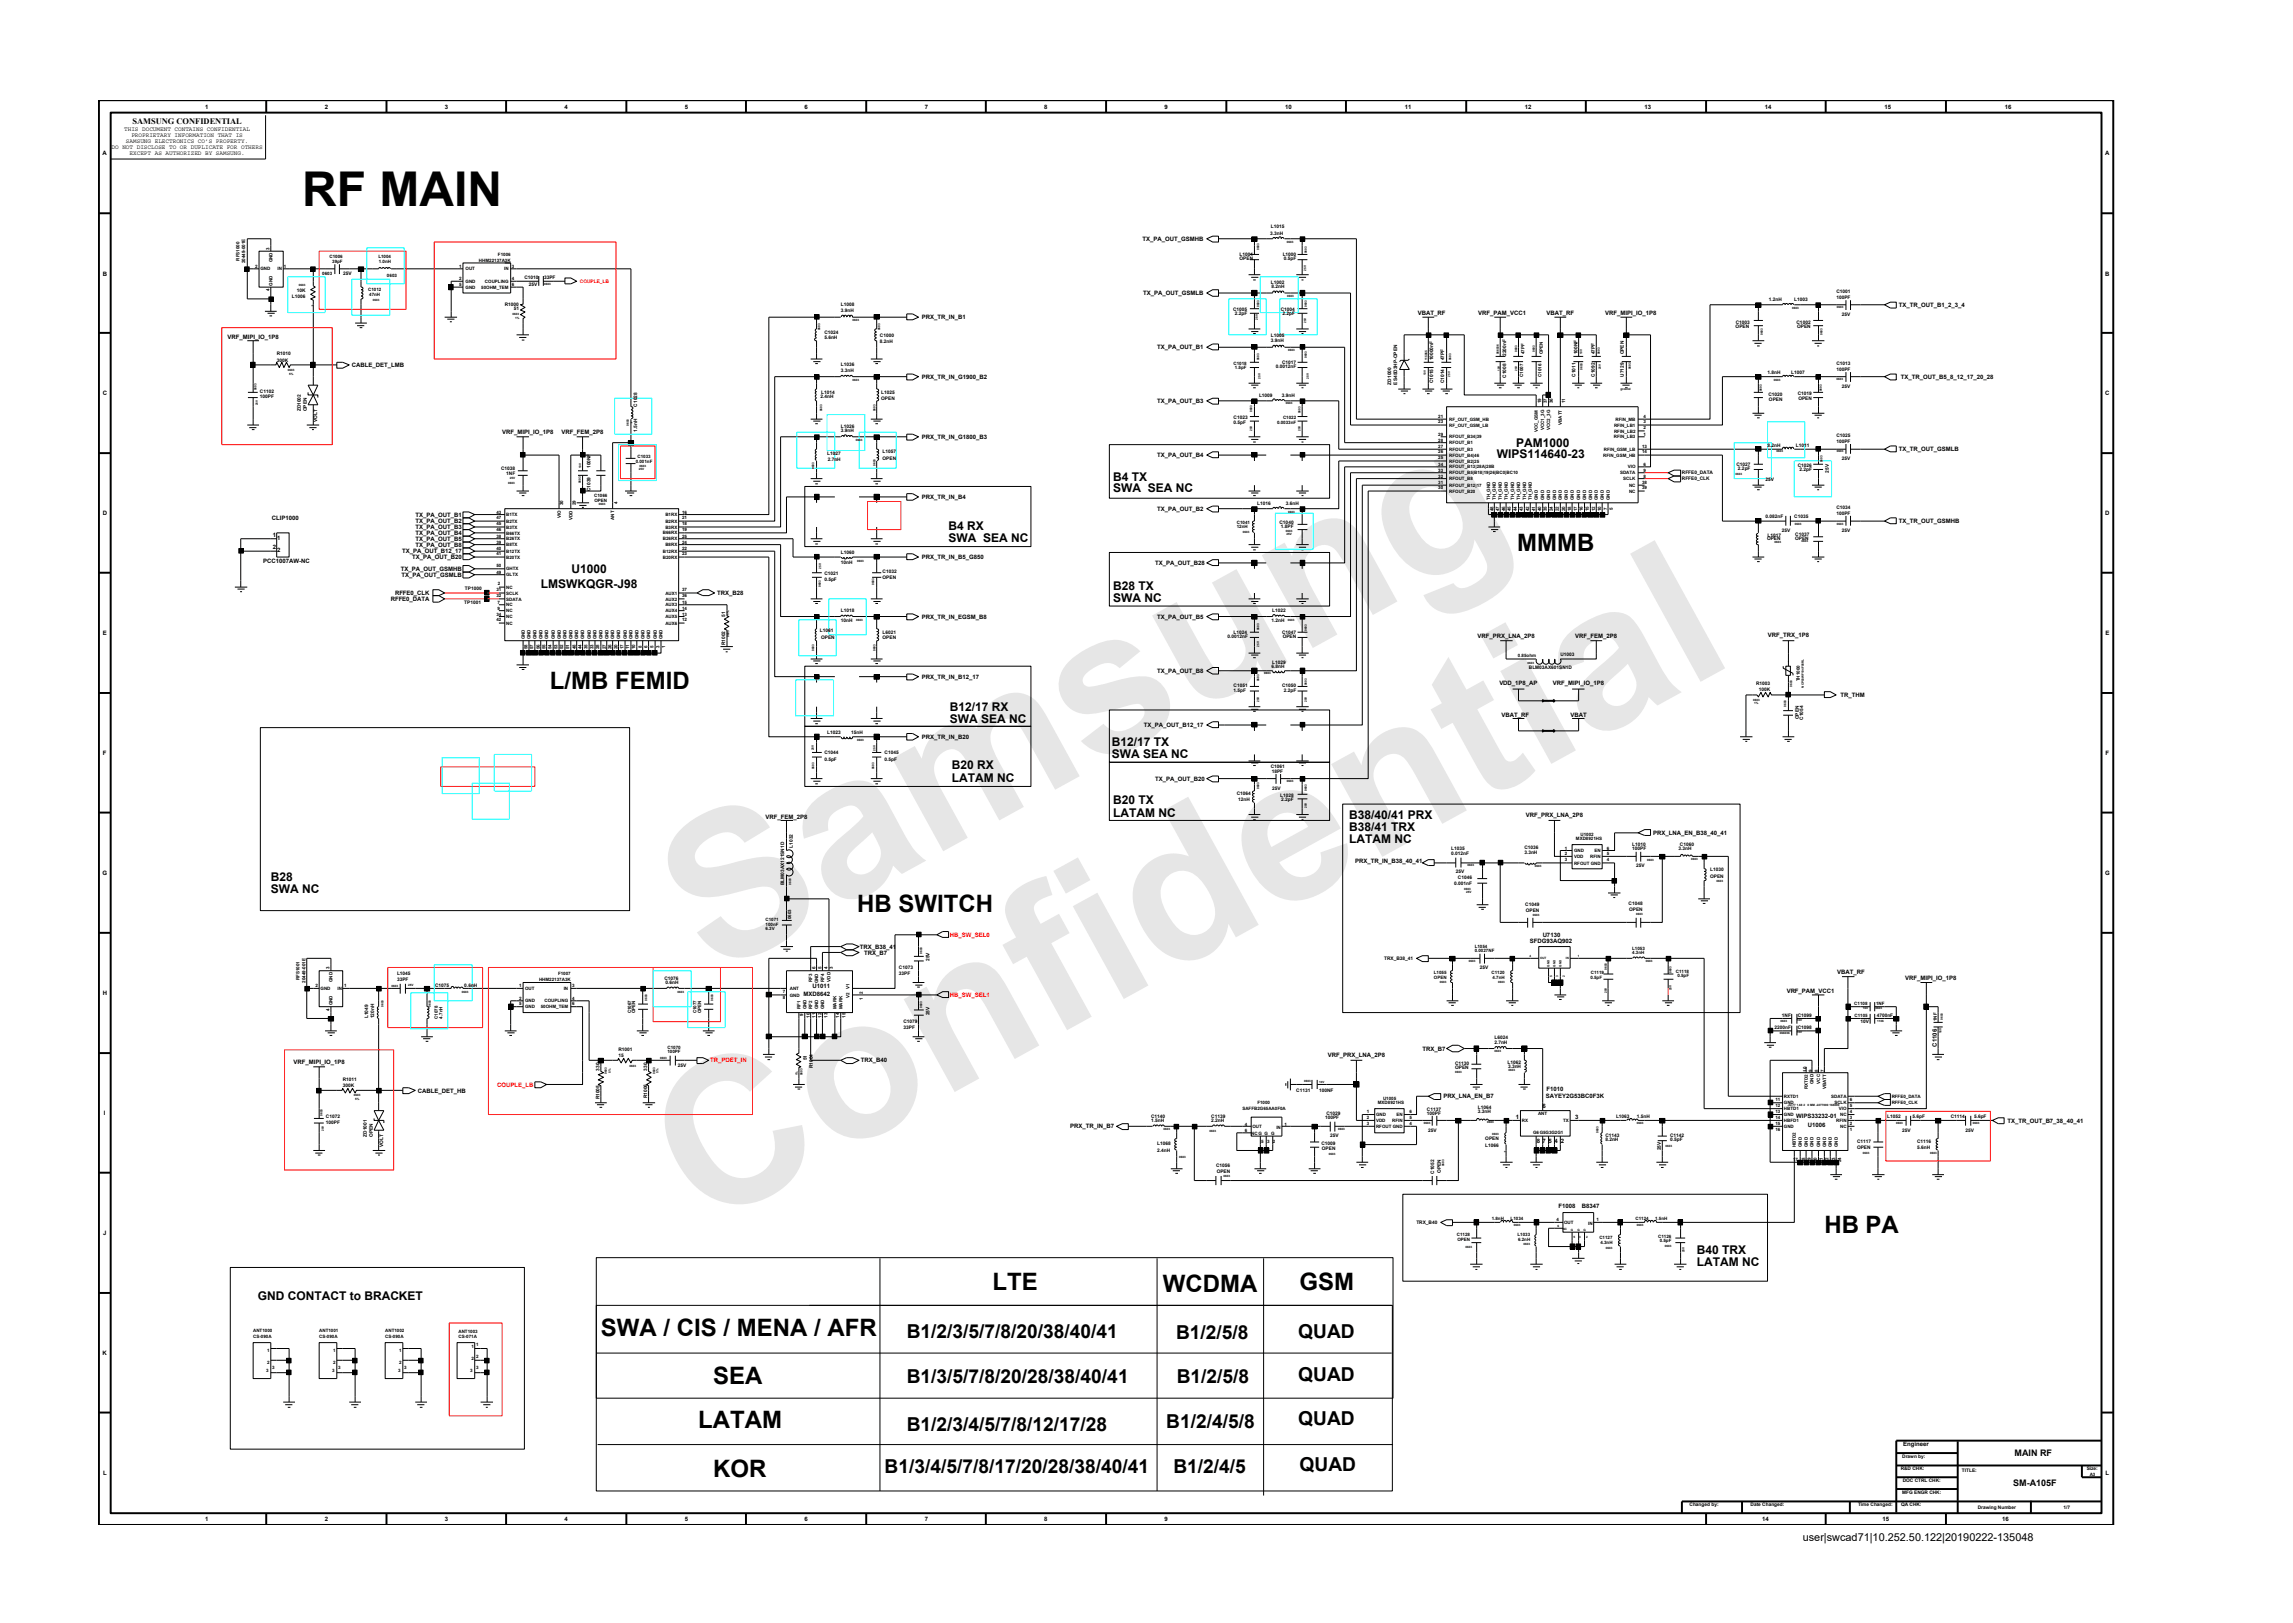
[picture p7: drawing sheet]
<svg xmlns="http://www.w3.org/2000/svg" width="297mm" height="210mm" viewBox="0 0 297 210" stroke-linecap="round" stroke-linejoin="round" font-family="sans-serif">
<defs><g id="words">
<g font-size="26.5" fill="#e6e6e6">
<text x="92.4" y="126.7" transform="rotate(-29 92.4 126.7)">Samsung</text>
<text x="91.1" y="159.4" transform="rotate(-29 91.1 159.4)">Confidential</text>
</g>
<text font-size="6.2" x="39.2" y="26.7">RF MAIN</text>
<g font-size="3.1">
<text x="196.5" y="71.4">MMMB</text>
<text x="71.2" y="89.3">L/MB FEMID</text>
<text x="111" y="118.1">HB SWITCH</text>
<text x="236.3" y="159.7">HB PA</text>
<text x="128.6" y="167.1">LTE</text>
<text x="150.7" y="167.3">WCDMA</text>
<text x="168.3" y="167.1">GSM</text>
<text x="77.8" y="173.1">SWA / CIS / MENA / AFR</text>
<text x="92.4" y="179.4">SEA</text>
<text x="90.5" y="184.9">LATAM</text>
<text x="92.4" y="191.4">KOR</text>
</g>
<g font-size="2.5">
<text x="117.5" y="173.3">B1/2/3/5/7/8/20/38/40/41</text>
<text x="152.3" y="173.4">B1/2/5/8</text>
<text x="168.2" y="173.3">QUAD</text>
<text x="117.5" y="179.2">B1/3/5/7/8/20/28/38/40/41</text>
<text x="152.4" y="179.2">B1/2/5/8</text>
<text x="168.2" y="178.9">QUAD</text>
<text x="117.5" y="185.4">B1/2/3/4/5/7/8/12/17/28</text>
<text x="151.1" y="184.9">B1/2/4/5/8</text>
<text x="168.2" y="184.6">QUAD</text>
<text x="114.6" y="190.8">B1/3/4/5/7/8/17/20/28/38/40/41</text>
<text x="152" y="190.8">B1/2/4/5</text>
<text x="168.3" y="190.6">QUAD</text>
</g>
<g font-size="1.6">
<text x="193.9" y="59.3">WIPS114640-23</text>
<text x="196.4" y="57.9">PAM1000</text>
<text x="144.2" y="63.8">SWA SEA NC</text>
<text x="144.2" y="62.3">B4 TX</text>
<text x="122.9" y="68.6">B4 RX</text>
<text x="122.9" y="70.2">SWA SEA NC</text>
<text x="70.1" y="76.2">LMSWKQGR-J98</text>
<text x="74" y="74.3">U1000</text>
<text x="144.2" y="76.4">B28 TX</text>
<text x="144.2" y="78">SWA NC</text>
<text x="123.1" y="92.1">B12/17 RX</text>
<text x="123.1" y="93.7">SWA SEA NC</text>
<text x="123.3" y="99.7">B20 RX</text>
<text x="123.3" y="101.3">LATAM NC</text>
<text x="144" y="96.6">B12/17 TX</text>
<text x="144" y="98.2">SWA SEA NC</text>
<text x="144.2" y="104.2">B20 TX</text>
<text x="144.2" y="105.8">LATAM NC</text>
<text x="174.8" y="106.1">B38/40/41 PRX</text>
<text x="174.8" y="107.6">B38/41 TRX</text>
<text x="174.8" y="109.2">LATAM NC</text>
<text x="35.1" y="115.7">SWA NC</text>
<text x="35.1" y="114.1">B28</text>
<text x="219.8" y="164">LATAM NC</text>
<text x="219.8" y="162.4">B40 TRX</text>
<text x="33.4" y="168.4">GND CONTACT to BRACKET</text>
</g>
<text font-size="1.4" x="233.5" y="199.7">user|swcad71|10.252.50.122|20190222-135048</text>
<g font-size="1.2">
<text x="261" y="188.7">MAIN RF</text>
<text x="260.8" y="192.6">SM-A105F</text>
</g>
<text font-size="1.1" x="17.2" y="16.1">SAMSUNG CONFIDENTIAL</text>
<g font-size=".8">
<text x="16.1" y="17">THIS DOCUMENT CONTAINS CONFIDENTIAL</text>
<text x="17" y="17.8">PROPRIETARY INFORMATION THAT IS</text>
<text x="26.6" y="14.1">1</text>
<text x="42.1" y="14.1">2</text>
<text x="57.6" y="14.1">3</text>
<text x="73.1" y="14.1">4</text>
<text x="88.7" y="14.1">5</text>
<text x="104.2" y="14.1">6</text>
<text x="119.8" y="14.1">7</text>
<text x="135.3" y="14.1">8</text>
<text x="150.9" y="14.1">9</text>
<text x="166.5" y="14.1">10</text>
<text x="182" y="14.1">11</text>
<text x="197.5" y="14.1">12</text>
<text x="213" y="14.1">13</text>
<text x="228.6" y="14.1">14</text>
<text x="244.1" y="14.1">15</text>
<text x="259.7" y="14.1">16</text>
<text x="13.3" y="20.1">A</text>
<text x="14.5" y="19.3">DO NOT DISCLOSE TO OR DUPLICATE FOR OTHERS</text>
<text x="16.3" y="18.5">SAMSUNG ELECTRONICS CO’S PROPERTY.</text>
<text x="16.8" y="20.1">EXCEPT AS AUTHORIZED BY SAMSUNG.</text>
<text x="272.7" y="20.1">A</text>
<text x="13.3" y="35.7">B</text>
<text x="148" y="31.2">TX_PA_OUT_GSMHB</text>
<text x="272.7" y="35.7">B</text>
<text x="119.4" y="41.4">PRX_TR_IN_B1</text>
<text x="148.1" y="38.2">TX_PA_OUT_GSMLB</text>
<text x="183.7" y="40.8">VBAT_RF</text>
<text x="191.5" y="40.8">VRF_PAM_VCC1</text>
<text x="200.3" y="40.8">VBAT_RF</text>
<text x="207.9" y="40.8">VRF_MIPI_IO_1P8</text>
<text x="246" y="39.8">TX_TR_OUT_B1_2_3_4</text>
<text x="29.5" y="43.9">VRF_MIPI_IO_1P8</text>
<text x="45.6" y="47.6">CABLE_DET_LMB</text>
<text x="149.9" y="45.3">TX_PA_OUT_B1</text>
<text x="13.3" y="51.2">C</text>
<text x="119.4" y="49.1">PRX_TR_IN_G1900_B2</text>
<text x="149.9" y="52.2">TX_PA_OUT_B3</text>
<text x="246.2" y="49.1">TX_TR_OUT_B5_8_12_17_20_28</text>
<text x="272.7" y="51.2">C</text>
<text x="65" y="56.3">VRF_MIPI_IO_1P8</text>
<text x="72.7" y="56.3">VRF_FEM_2P8</text>
<text x="119.4" y="56.9">PRX_TR_IN_G1800_B3</text>
<text x="149.9" y="59.2">TX_PA_OUT_B4</text>
<text x="246" y="58.5">TX_TR_OUT_GSMLB</text>
<text x="119.4" y="64.7">PRX_TR_IN_B4</text>
<text x="13.3" y="66.8">D</text>
<text x="35.2" y="67.3">CLIP1000</text>
<text x="35.3" y="69.6">1</text>
<text x="35.3" y="71.1">2</text>
<text x="35.9" y="69.9">1</text>
<text x="35.9" y="71.5">2</text>
<text x="52.1" y="71.7">TX_PA_OUT_B12_17</text>
<text x="53.8" y="66.9">TX_PA_OUT_B1</text>
<text x="53.8" y="67.8">TX_PA_OUT_B2</text>
<text x="53.8" y="68.6">TX_PA_OUT_B3</text>
<text x="53.8" y="70.1">TX_PA_OUT_B5</text>
<text x="53.8" y="70.8">TX_PA_OUT_B8</text>
<text x="53.8" y="69.3">TX_PA_OUT_B4</text>
<text x="149.9" y="66.2">TX_PA_OUT_B2</text>
<text x="246" y="67.8">TX_TR_OUT_GSMHB</text>
<text x="272.7" y="66.8">D</text>
<text x="34.1" y="72.9">PCC1007AW-NC</text>
<text x="50.6" y="77.9">RFFE0_DATA</text>
<text x="51.2" y="77.1">RFFE0_CLK</text>
<text x="51.9" y="74">TX_PA_OUT_GSMHB</text>
<text x="52" y="74.7">TX_PA_OUT_GSMLB</text>
<text x="53.4" y="72.4">TX_PA_OUT_B20</text>
<text x="92.9" y="77.1">TRX_B28</text>
<text x="119.4" y="72.4">PRX_TR_IN_B5_G850</text>
<text x="149.6" y="73.2">TX_PA_OUT_B28</text>
<text x="13.3" y="82.3">E</text>
<text x="119.4" y="80.2">PRX_TR_IN_EGSM_B8</text>
<text x="149.9" y="80.2">TX_PA_OUT_B5</text>
<text x="191.4" y="82.7">VRF_PRX_LNA_2P8</text>
<text x="204.1" y="82.7">VRF_FEM_2P8</text>
<text x="229" y="82.5">VRF_TRX_1P8</text>
<text x="272.7" y="82.3">E</text>
<text x="119.4" y="87.9">PRX_TR_IN_B12_17</text>
<text x="149.9" y="87.2">TX_PA_OUT_B8</text>
<text x="194.2" y="88.7">VDD_1P8_AP</text>
<text x="201.2" y="88.7">VRF_MIPI_IO_1P8</text>
<text x="119.4" y="95.7">PRX_TR_IN_B20</text>
<text x="148.2" y="94.2">TX_PA_OUT_B12_17</text>
<text x="194.5" y="92.9">VBAT_RF</text>
<text x="203.4" y="92.9">VBAT</text>
<text x="238.4" y="90.3">TR_THM</text>
<text x="13.3" y="97.8">F</text>
<text x="149.6" y="101.1">TX_PA_OUT_B20</text>
<text x="272.8" y="97.8">F</text>
<text x="99.2" y="106.1">VRF_FEM_2P8</text>
<text x="197.7" y="105.8">VRF_PRX_LNA_2P8</text>
<text x="13.3" y="113.3">G</text>
<text x="175.5" y="111.8">PRX_TR_IN_B38_40_41</text>
<text x="214.1" y="108.2">PRX_LNA_EN_B38_40_41</text>
<text x="272.7" y="113.3">G</text>
<text x="111.4" y="122.9">TRX_B38_41</text>
<text x="111.9" y="123.7">TRX_B7</text>
<text x="198.2" y="122.1">SFDG93AQ902</text>
<text x="199.8" y="121.4">U7130</text>
<text x="13.3" y="128.9">H</text>
<text x="104.1" y="129">MXD8642</text>
<text x="105.3" y="128">U1011</text>
<text x="231.4" y="128.6">VRF_PAM_VCC1</text>
<text x="238" y="126.2">VBAT_RF</text>
<text x="246.8" y="127">VRF_MIPI_IO_1P8</text>
<text x="38" y="137.9">VRF_MIPI_IO_1P8</text>
<text x="111.5" y="137.6">TRX_B40</text>
<text x="172" y="136.9">VRF_PRX_LNA_2P8</text>
<text x="184.3" y="136.1">TRX_B7</text>
<text x="250.9" y="135.6" transform="rotate(-90 250.9 135.6)">C1106</text>
<text x="54.1" y="141.5">CABLE_DET_HB</text>
<text x="187" y="142.3">PRX_LNA_EN_B7</text>
<text x="199.8" y="143.5">6</text>
<text x="200.2" y="142.3">SAYEY2G53BC0F3K</text>
<text x="200.4" y="141.4">F1010</text>
<text x="13.5" y="144.4">I</text>
<text x="138.6" y="146.2">PRX_TR_IN_B7</text>
<text x="196.4" y="145">1</text>
<text x="199.1" y="148.1">8</text>
<text x="199.8" y="148.1">7</text>
<text x="200.6" y="148.1">5</text>
<text x="201.4" y="148.1">4</text>
<text x="202.2" y="148.1">2</text>
<text x="204.1" y="145">3</text>
<text x="232.7" y="144.8">WIPS33232-01</text>
<text x="234.2" y="146">U1006</text>
<text x="260" y="145.4">TX_TR_OUT_B7_38_40_41</text>
<text x="13.4" y="160">J</text>
<text x="201.9" y="156.5">F1008</text>
<text x="204.9" y="156.5">B8347</text>
<text x="13.3" y="175.5">K</text>
<text x="13.3" y="191.1">L</text>
<text x="246.5" y="187.3">Engineer</text>
<text x="272.8" y="191.1">L</text>
<text x="26.6" y="197.1">1</text>
<text x="42.1" y="197.1">2</text>
<text x="57.6" y="197.1">3</text>
<text x="73.1" y="197.1">4</text>
<text x="88.7" y="197.1">5</text>
<text x="104.2" y="197.1">6</text>
<text x="119.8" y="197.1">7</text>
<text x="135.3" y="197.1">8</text>
<text x="150.9" y="197.1">9</text>
<text x="228.3" y="197.1">14</text>
<text x="243.9" y="197.1">15</text>
<text x="259.3" y="197.1">16</text>
</g>
<g font-size=".8" fill="#f00">
<text x="123.1" y="121.4">HB_SW_SEL0</text>
<text x="123.1" y="129.2">HB_SW_SEL1</text>
<text x="92" y="137.6">TR_PDET_IN</text>
<text x="64.4" y="140.8">COUPLE_LB</text>
</g>
<g font-size=".6">
<text x="164.6" y="29.6">L1015</text>
<text x="31" y="33.8" transform="rotate(-90 31 33.8)">RFS1000</text>
<text x="31.8" y="34.1" transform="rotate(-90 31.8 34.1)">20449-001E</text>
<text x="33.1" y="34.7">2</text>
<text x="33.7" y="35">GND</text>
<text x="34.9" y="32.4" transform="rotate(-90 34.9 32.4)">3</text>
<text x="35.3" y="34" transform="rotate(-90 35.3 34)">GND</text>
<text x="35.9" y="35">IN</text>
<text x="36.8" y="34.7">1</text>
<text x="41.7" y="35.6">0603</text>
<text x="42.7" y="33.5">C1006</text>
<text x="43" y="34.1">39pF</text>
<text x="44.5" y="35.6">25V</text>
<text x="49" y="33.5">L1004</text>
<text x="49.1" y="34.1">1.0nH</text>
<text x="50.1" y="35.8">0603</text>
<text x="59.5" y="34.7">1</text>
<text x="60.3" y="35">OUT</text>
<text x="62" y="33.9">HHM22137A3K</text>
<text x="64.5" y="33.1">F1006</text>
<text x="65.3" y="35">IN</text>
<text x="66.3" y="34.7">3</text>
<text x="160.6" y="33.1">L1001</text>
<text x="160.6" y="33.7">OPEN</text>
<text x="164.5" y="30.4">3.3nH</text>
<text x="166.2" y="33.1">L1000</text>
<text x="166.3" y="33.7">0.5pF</text>
<text x="34.9" y="37.7" transform="rotate(-90 34.9 37.7)">4</text>
<text x="35.3" y="37" transform="rotate(-90 35.3 37)">GND</text>
<text x="37.8" y="38.6">L1006</text>
<text x="38.4" y="37.8">10K</text>
<text x="40.4" y="39.9">*</text>
<text x="47.7" y="37.7">C1012</text>
<text x="47.8" y="38.3">47nH</text>
<text x="59.5" y="36.3">2</text>
<text x="59.5" y="37">5</text>
<text x="60.3" y="36.6">GND</text>
<text x="60.3" y="37.4">GND</text>
<text x="62.3" y="37.4">50OHM_TEM</text>
<text x="62.8" y="36.6">COUPLING</text>
<text x="65.4" y="39.6">R1000</text>
<text x="66.3" y="37">6</text>
<text x="66.3" y="36.3">4</text>
<text x="66.6" y="40.2">51</text>
<text x="67.9" y="36.2">C1010</text>
<text x="68.5" y="37">25V</text>
<text x="70.5" y="36.2">33PF</text>
<text x="108.9" y="39.7">L1008</text>
<text x="108.9" y="40.4">3.9nH</text>
<text x="159.7" y="40.3">C1005</text>
<text x="160" y="40.8">2.2pF</text>
<text x="164.6" y="36.8">L1002</text>
<text x="164.7" y="37.4">8.2nH</text>
<text x="165.9" y="40.3">C1004</text>
<text x="166.1" y="40.8">2.2pF</text>
<text x="224.9" y="41.9">C1003</text>
<text x="229.1" y="39">1.2nH</text>
<text x="232.4" y="39">L1003</text>
<text x="237.9" y="38.7">100PF</text>
<text x="237.9" y="38">C1001</text>
<text x="238.6" y="40.9">25V</text>
<text x="35.9" y="46">R1010</text>
<text x="35.9" y="46.8">300K</text>
<text x="106.8" y="44">5.6nH</text>
<text x="106.8" y="43.2">C1024</text>
<text x="108.9" y="47.4">L1036</text>
<text x="114" y="43.6">C1000</text>
<text x="114" y="44.4">8.2nH</text>
<text x="159.8" y="47.3">C1018</text>
<text x="160" y="47.9">1.5pF</text>
<text x="164.6" y="44.3">3.9nH</text>
<text x="164.6" y="43.7">L1005</text>
<text x="165.3" y="47.7">0.0012nF</text>
<text x="166.1" y="47.1">C1017</text>
<text x="185.6" y="46.7" transform="rotate(-90 185.6 46.7)">10000nF</text>
<text x="187.1" y="46.7" transform="rotate(-90 187.1 46.7)">47PF</text>
<text x="195.1" y="46.1" transform="rotate(-90 195.1 46.1)">2200nF</text>
<text x="197.5" y="45.9" transform="rotate(-90 197.5 45.9)">47PF</text>
<text x="199.8" y="45.9" transform="rotate(-90 199.8 45.9)">OPEN</text>
<text x="204.4" y="45.9" transform="rotate(-90 204.4 45.9)">100NF</text>
<text x="206.6" y="45.9" transform="rotate(-90 206.6 45.9)">47PF</text>
<text x="210.4" y="45.9" transform="rotate(-90 210.4 45.9)">OPEN</text>
<text x="224.8" y="42.4">OPEN</text>
<text x="232.7" y="42">C1002</text>
<text x="232.8" y="42.5">OPEN</text>
<text x="237.9" y="47.3">C1013</text>
<text x="33.7" y="50.9">C1102</text>
<text x="33.7" y="51.6">100PF</text>
<text x="39" y="53.3" transform="rotate(-90 39 53.3)">ZD1002</text>
<text x="39.7" y="53.3" transform="rotate(-90 39.7 53.3)">OPEN</text>
<text x="82.6" y="52.7" transform="rotate(-90 82.6 52.7)">C1028</text>
<text x="106.3" y="51.6">2.4nH</text>
<text x="106.4" y="51">L1014</text>
<text x="108.9" y="48.1">3.3nH</text>
<text x="114.2" y="51.8">OPEN</text>
<text x="114.2" y="51">L1025</text>
<text x="163.1" y="51.5">L1009</text>
<text x="166.1" y="51.5">3.9nH</text>
<text x="180.2" y="49.8" transform="rotate(-90 180.2 49.8)">ZD1000</text>
<text x="181" y="49.8" transform="rotate(-90 181 49.8)">ES45D3HP-OPEN</text>
<text x="185.6" y="49.6" transform="rotate(-90 185.6 49.6)">C1015</text>
<text x="187.1" y="49.6" transform="rotate(-90 187.1 49.6)">C1014</text>
<text x="195.1" y="48.9" transform="rotate(-90 195.1 48.9)">C1008</text>
<text x="197.3" y="48.8" transform="rotate(-90 197.3 48.8)">C1007</text>
<text x="199.6" y="52.3" transform="rotate(-90 199.6 52.3)">19</text>
<text x="199.7" y="48.8" transform="rotate(-90 199.7 48.8)">C1016</text>
<text x="200.4" y="52.3" transform="rotate(-90 200.4 52.3)">37</text>
<text x="201.2" y="52.3" transform="rotate(-90 201.2 52.3)">36</text>
<text x="202.8" y="52.3" transform="rotate(-90 202.8 52.3)">11</text>
<text x="204.1" y="48.8" transform="rotate(-90 204.1 48.8)">C1011</text>
<text x="206.6" y="48.8" transform="rotate(-90 206.6 48.8)">C1092</text>
<text x="210.4" y="48.8" transform="rotate(-90 210.4 48.8)">U7129</text>
<text x="229" y="48.5">1.8nH</text>
<text x="229.1" y="51.3">C1020</text>
<text x="229.2" y="51.9">OPEN</text>
<text x="232" y="48.5">L1007</text>
<text x="232.9" y="51.2">C1019</text>
<text x="233" y="51.8">OPEN</text>
<text x="237.9" y="48">100PF</text>
<text x="238.6" y="50.2">25V</text>
<text x="41.1" y="54.6" transform="rotate(-90 41.1 54.6)">VOLT</text>
<text x="81.7" y="55.1">*</text>
<text x="82.3" y="59.9">0.001nF</text>
<text x="82.6" y="55.9" transform="rotate(-90 82.6 55.9)">1.5nH</text>
<text x="82.6" y="59.3">C1033</text>
<text x="107.2" y="59">L1027</text>
<text x="107.2" y="59.7">2.7nH</text>
<text x="108.9" y="55.4">L1026</text>
<text x="108.9" y="56">3.9nH</text>
<text x="114.3" y="58.7">L1057</text>
<text x="114.3" y="59.5">OPEN</text>
<text x="159.8" y="54.3">C1023</text>
<text x="159.8" y="54.9">0.5pF</text>
<text x="165.4" y="54.9">0.0033nF</text>
<text x="166.2" y="54.3">C1022</text>
<text x="186.3" y="59.5">25</text>
<text x="186.3" y="58.7">26</text>
<text x="186.3" y="58">27</text>
<text x="186.3" y="57.2">28</text>
<text x="186.3" y="56.5">29</text>
<text x="186.3" y="54.9">23</text>
<text x="186.3" y="54.1">21</text>
<text x="187.7" y="59.9">RFOUT_B2|25</text>
<text x="187.7" y="59.2">RFOUT_B4|46</text>
<text x="187.7" y="58.4">RFOUT_B3</text>
<text x="187.7" y="57.6">RFOUT_B1</text>
<text x="187.7" y="56.8">RFOUT_B34|39</text>
<text x="187.7" y="55.3">RF_OUT_GSM_LB</text>
<text x="187.7" y="54.5">RF_OUT_GSM_HB</text>
<text x="199.2" y="56" transform="rotate(-90 199.2 56)">VCC_GSM</text>
<text x="200.1" y="55.8" transform="rotate(-90 200.1 55.8)">VCC1_3G</text>
<text x="200.8" y="55.8" transform="rotate(-90 200.8 55.8)">VCC2_3G</text>
<text x="202.3" y="55.1" transform="rotate(-90 202.3 55.1)">VBATT</text>
<text x="207.7" y="59.2">RFIN_GSM_HB</text>
<text x="207.8" y="58.4">RFIN_GSM_LB</text>
<text x="209.1" y="56.8">RFIN_LB3</text>
<text x="209.1" y="55.3">RFIN_LB1</text>
<text x="209.1" y="56">RFIN_LB2</text>
<text x="209.3" y="54.5">RFIN_MB</text>
<text x="212.7" y="58">13</text>
<text x="212.7" y="58.7">14</text>
<text x="212.9" y="56.5">1</text>
<text x="212.9" y="54.9">3</text>
<text x="212.9" y="54.1">4</text>
<text x="212.9" y="55.6">2</text>
<text x="229" y="57.9">8.2nH</text>
<text x="232.6" y="57.9">L1011</text>
<text x="237.9" y="56.6">C1025</text>
<text x="237.9" y="57.3">100PF</text>
<text x="238.6" y="59.5">25V</text>
<text x="64.9" y="60.9">C1038</text>
<text x="65.6" y="61.5">1NF</text>
<text x="73" y="65.5" transform="rotate(-90 73 65.5)">30</text>
<text x="74.6" y="65.5" transform="rotate(-90 74.6 65.5)">29</text>
<text x="76.5" y="63.6" transform="rotate(-90 76.5 63.6)">C1039</text>
<text x="76.5" y="60.6" transform="rotate(-90 76.5 60.6)">100NF</text>
<text x="77" y="64.4">C1066</text>
<text x="77" y="65">OPEN</text>
<text x="80" y="65.3" transform="rotate(-90 80 65.3)">4</text>
<text x="162.9" y="65.4">L1016</text>
<text x="166.6" y="65.4">3.6nH</text>
<text x="186.3" y="62.6">31</text>
<text x="186.3" y="61.9">32</text>
<text x="186.3" y="61.1">33</text>
<text x="186.3" y="60.4">34</text>
<text x="186.3" y="63.4">30</text>
<text x="187.7" y="63.1">RFOUT_B12|17</text>
<text x="187.7" y="62.2">RFOUT_B8</text>
<text x="187.7" y="61.5">RFOUT_B5|B18|19|26|BC0|BC10</text>
<text x="187.7" y="60.7">RFOUT_B13|28A|28B</text>
<text x="187.7" y="63.8">RFOUT_B20</text>
<text x="193" y="64.8" transform="rotate(-90 193 64.8)">TH_GND</text>
<text x="193.8" y="64.8" transform="rotate(-90 193.8 64.8)">TH_GND</text>
<text x="194.6" y="64.8" transform="rotate(-90 194.6 64.8)">TH_GND</text>
<text x="195.3" y="64.8" transform="rotate(-90 195.3 64.8)">TH_GND</text>
<text x="196.2" y="64.8" transform="rotate(-90 196.2 64.8)">TH_GND</text>
<text x="196.9" y="64.8" transform="rotate(-90 196.9 64.8)">TH_GND</text>
<text x="197.7" y="64.8" transform="rotate(-90 197.7 64.8)">TH_GND</text>
<text x="198.4" y="64.8" transform="rotate(-90 198.4 64.8)">TH_GND</text>
<text x="199.2" y="64.8" transform="rotate(-90 199.2 64.8)">GND</text>
<text x="200.1" y="64.8" transform="rotate(-90 200.1 64.8)">GND</text>
<text x="200.8" y="64.8" transform="rotate(-90 200.8 64.8)">GND</text>
<text x="201.6" y="64.8" transform="rotate(-90 201.6 64.8)">GND</text>
<text x="202.3" y="64.8" transform="rotate(-90 202.3 64.8)">GND</text>
<text x="203.1" y="64.8" transform="rotate(-90 203.1 64.8)">GND</text>
<text x="203.9" y="64.8" transform="rotate(-90 203.9 64.8)">GND</text>
<text x="204.7" y="64.8" transform="rotate(-90 204.7 64.8)">GND</text>
<text x="205.5" y="64.8" transform="rotate(-90 205.5 64.8)">GND</text>
<text x="206.2" y="64.8" transform="rotate(-90 206.2 64.8)">GND</text>
<text x="207" y="64.8" transform="rotate(-90 207 64.8)">GND</text>
<text x="207.8" y="64.8" transform="rotate(-90 207.8 64.8)">GND</text>
<text x="208.5" y="64.8" transform="rotate(-90 208.5 64.8)">GND</text>
<text x="209.9" y="61.5">SDATA</text>
<text x="210.3" y="62.2">SCLK</text>
<text x="210.9" y="60.7">VIO</text>
<text x="211" y="63.1">NC</text>
<text x="211" y="63.8">NC</text>
<text x="212.7" y="62.6">38</text>
<text x="212.7" y="63.4">39</text>
<text x="212.9" y="61.9">8</text>
<text x="212.9" y="61.1">9</text>
<text x="212.9" y="60.4">6</text>
<text x="217.9" y="62.2">RFFE0_CLK</text>
<text x="217.9" y="61.5">RFFE0_DATA</text>
<text x="224.9" y="60.3">C1027</text>
<text x="225.1" y="60.9">2.2pF</text>
<text x="228.7" y="62.3">25V</text>
<text x="232.9" y="60.5">C1026</text>
<text x="233.1" y="61.1">2.2pF</text>
<text x="236.9" y="61.2" transform="rotate(-90 236.9 61.2)">25V</text>
<text x="237.9" y="65.9">C1034</text>
<text x="64.3" y="66.5">43</text>
<text x="64.3" y="68.1">45</text>
<text x="64.3" y="68.8">46</text>
<text x="64.3" y="67.3">47</text>
<text x="64.3" y="71.2">40</text>
<text x="64.3" y="72">41</text>
<text x="64.3" y="69.7">38</text>
<text x="64.3" y="70.4">39</text>
<text x="65.6" y="66.9">B1TX</text>
<text x="65.6" y="68.5">B3TX</text>
<text x="65.6" y="69.2">B66TX</text>
<text x="65.6" y="67.7">B2TX</text>
<text x="65.6" y="71.6">B12TX</text>
<text x="65.6" y="70">B26TX</text>
<text x="65.6" y="70.8">B8TX</text>
<text x="72.6" y="67.2" transform="rotate(-90 72.6 67.2)">VIO</text>
<text x="74.2" y="67.4" transform="rotate(-90 74.2 67.4)">VDD</text>
<text x="79.6" y="67.3" transform="rotate(-90 79.6 67.3)">ANT</text>
<text x="85.9" y="71.6">B12RX</text>
<text x="85.9" y="70">B26RX</text>
<text x="85.9" y="69.2">B66RX</text>
<text x="86.2" y="67.7">B2RX</text>
<text x="86.2" y="70.8">B8RX</text>
<text x="86.2" y="66.9">B1RX</text>
<text x="86.2" y="68.5">B3RX</text>
<text x="88.4" y="67.3">21</text>
<text x="88.4" y="71.2">22</text>
<text x="88.4" y="72">23</text>
<text x="88.4" y="70.4">24</text>
<text x="88.4" y="69.7">25</text>
<text x="88.4" y="66.5">16</text>
<text x="88.4" y="68.1">18</text>
<text x="88.4" y="68.8">19</text>
<text x="108.9" y="71.7">L1060</text>
<text x="160.2" y="68.4">12nH</text>
<text x="160.2" y="67.8">C1041</text>
<text x="165.8" y="67.8">C1040</text>
<text x="165.9" y="68.4">1.8PF</text>
<text x="193.5" y="66.2" transform="rotate(-90 193.5 66.2)">48</text>
<text x="194.2" y="66.2" transform="rotate(-90 194.2 66.2)">47</text>
<text x="195" y="66.2" transform="rotate(-90 195 66.2)">46</text>
<text x="195.7" y="66.2" transform="rotate(-90 195.7 66.2)">45</text>
<text x="196.5" y="66.2" transform="rotate(-90 196.5 66.2)">44</text>
<text x="197.3" y="66.2" transform="rotate(-90 197.3 66.2)">43</text>
<text x="198.1" y="66.2" transform="rotate(-90 198.1 66.2)">42</text>
<text x="198.9" y="66.2" transform="rotate(-90 198.9 66.2)">41</text>
<text x="199.6" y="66.2" transform="rotate(-90 199.6 66.2)">40</text>
<text x="200.4" y="66.2" transform="rotate(-90 200.4 66.2)">35</text>
<text x="201.2" y="66.2" transform="rotate(-90 201.2 66.2)">24</text>
<text x="201.9" y="66.2" transform="rotate(-90 201.9 66.2)">22</text>
<text x="202.8" y="66.2" transform="rotate(-90 202.8 66.2)">20</text>
<text x="203.5" y="66.2" transform="rotate(-90 203.5 66.2)">18</text>
<text x="204.3" y="66.2" transform="rotate(-90 204.3 66.2)">17</text>
<text x="205" y="66.2" transform="rotate(-90 205 66.2)">16</text>
<text x="205.8" y="66.2" transform="rotate(-90 205.8 66.2)">15</text>
<text x="206.7" y="66.2" transform="rotate(-90 206.7 66.2)">12</text>
<text x="207.4" y="66.2" transform="rotate(-90 207.4 66.2)">10</text>
<text x="208.2" y="66.1" transform="rotate(-90 208.2 66.1)">7</text>
<text x="208.9" y="66.1" transform="rotate(-90 208.9 66.1)">5</text>
<text x="228.7" y="67.1">0.082nF</text>
<text x="228.9" y="70">OPEN</text>
<text x="229" y="69.5">L1017</text>
<text x="230.8" y="68.9">25V</text>
<text x="232.4" y="67.1">C1035</text>
<text x="232.5" y="70">OPEN</text>
<text x="232.6" y="69.5">C1037</text>
<text x="237.9" y="66.7">100PF</text>
<text x="238.6" y="68.9">25V</text>
<text x="60.2" y="76.4">TP1000</text>
<text x="64.3" y="76.6">31</text>
<text x="64.3" y="77.4">32</text>
<text x="64.3" y="73.5">50</text>
<text x="64.3" y="74.3">49</text>
<text x="64.5" y="75.8">2</text>
<text x="65.6" y="77">SCLK</text>
<text x="65.6" y="77.8">SDATA</text>
<text x="65.6" y="73.9">GHTX</text>
<text x="65.6" y="74.7">GLTX</text>
<text x="65.6" y="72.4">B20TX</text>
<text x="65.6" y="76.3">NC</text>
<text x="85.9" y="72.4">B20RX</text>
<text x="86.2" y="77.8">AUX2</text>
<text x="86.2" y="77">AUX1</text>
<text x="88.4" y="77.4">36</text>
<text x="88.4" y="76.6">37</text>
<text x="106.8" y="75.2">0.5pF</text>
<text x="106.8" y="74.4">C1021</text>
<text x="108.9" y="73.1">10nH</text>
<text x="114.3" y="74.3">C1032</text>
<text x="114.3" y="75">OPEN</text>
<text x="60.1" y="78.2">TP1001</text>
<text x="64.3" y="80.5">42</text>
<text x="64.3" y="79.7">34</text>
<text x="64.5" y="78.2">7</text>
<text x="64.5" y="79">9</text>
<text x="65.6" y="78.6">NC</text>
<text x="65.6" y="79.3">NC</text>
<text x="65.6" y="80.9">NC</text>
<text x="65.6" y="80.1">NC</text>
<text x="68" y="82.8" transform="rotate(-90 68 82.8)">GND</text>
<text x="68.7" y="82.8" transform="rotate(-90 68.7 82.8)">GND</text>
<text x="69.5" y="82.8" transform="rotate(-90 69.5 82.8)">GND</text>
<text x="70.3" y="82.8" transform="rotate(-90 70.3 82.8)">GND</text>
<text x="71" y="82.8" transform="rotate(-90 71 82.8)">GND</text>
<text x="71.9" y="82.8" transform="rotate(-90 71.9 82.8)">GND</text>
<text x="72.6" y="82.8" transform="rotate(-90 72.6 82.8)">GND</text>
<text x="73.4" y="82.8" transform="rotate(-90 73.4 82.8)">GND</text>
<text x="74.2" y="82.8" transform="rotate(-90 74.2 82.8)">GND</text>
<text x="74.9" y="82.8" transform="rotate(-90 74.9 82.8)">GND</text>
<text x="75.7" y="82.8" transform="rotate(-90 75.7 82.8)">GND</text>
<text x="76.5" y="82.8" transform="rotate(-90 76.5 82.8)">GND</text>
<text x="77.3" y="82.8" transform="rotate(-90 77.3 82.8)">GND</text>
<text x="78.1" y="82.8" transform="rotate(-90 78.1 82.8)">GND</text>
<text x="78.8" y="82.8" transform="rotate(-90 78.8 82.8)">GND</text>
<text x="79.6" y="82.8" transform="rotate(-90 79.6 82.8)">GND</text>
<text x="80.3" y="82.8" transform="rotate(-90 80.3 82.8)">GND</text>
<text x="81.2" y="82.8" transform="rotate(-90 81.2 82.8)">GND</text>
<text x="81.9" y="82.8" transform="rotate(-90 81.9 82.8)">GND</text>
<text x="82.7" y="82.8" transform="rotate(-90 82.7 82.8)">GND</text>
<text x="83.1" y="83.9" transform="rotate(-90 83.1 83.9)">8</text>
<text x="83.5" y="82.8" transform="rotate(-90 83.5 82.8)">GND</text>
<text x="83.9" y="83.9" transform="rotate(-90 83.9 83.9)">6</text>
<text x="84.2" y="82.8" transform="rotate(-90 84.2 82.8)">GND</text>
<text x="84.7" y="83.9" transform="rotate(-90 84.7 83.9)">5</text>
<text x="85.1" y="82.8" transform="rotate(-90 85.1 82.8)">GND</text>
<text x="85.4" y="83.9" transform="rotate(-90 85.4 83.9)">3</text>
<text x="85.8" y="82.8" transform="rotate(-90 85.8 82.8)">GND</text>
<text x="86.2" y="83.9" transform="rotate(-90 86.2 83.9)">1</text>
<text x="86.2" y="80.1">AUX5</text>
<text x="86.2" y="79.3">AUX4</text>
<text x="86.2" y="78.6">AUX3</text>
<text x="86.2" y="80.9">AUX6</text>
<text x="88.4" y="79.7">13</text>
<text x="88.4" y="79">14</text>
<text x="88.4" y="78.2">15</text>
<text x="88.4" y="80.5">12</text>
<text x="93.9" y="83.6" transform="rotate(-90 93.9 83.6)">R1002</text>
<text x="93.9" y="79.9" transform="rotate(-90 93.9 79.9)">51</text>
<text x="106.2" y="81.9">L1061</text>
<text x="106.4" y="82.8">OPEN</text>
<text x="108.9" y="80.6">10nH</text>
<text x="108.9" y="79.2">L1018</text>
<text x="114.3" y="82.8">OPEN</text>
<text x="114.3" y="82.1">L6021</text>
<text x="159" y="82.7">0.0012nF</text>
<text x="159.8" y="82.1">L1024</text>
<text x="164.7" y="80.6">1.2nH</text>
<text x="164.8" y="79.2">L1022</text>
<text x="166.1" y="82.1">C1047</text>
<text x="166.2" y="82.7">OPEN</text>
<text x="68.3" y="84.1" transform="rotate(-90 68.3 84.1)">58</text>
<text x="69.1" y="84.1" transform="rotate(-90 69.1 84.1)">57</text>
<text x="69.9" y="84.1" transform="rotate(-90 69.9 84.1)">56</text>
<text x="70.7" y="84.1" transform="rotate(-90 70.7 84.1)">55</text>
<text x="71.4" y="84.1" transform="rotate(-90 71.4 84.1)">54</text>
<text x="72.2" y="84.1" transform="rotate(-90 72.2 84.1)">53</text>
<text x="73" y="84.1" transform="rotate(-90 73 84.1)">52</text>
<text x="73.7" y="84.1" transform="rotate(-90 73.7 84.1)">51</text>
<text x="74.6" y="84.1" transform="rotate(-90 74.6 84.1)">48</text>
<text x="75.3" y="84.1" transform="rotate(-90 75.3 84.1)">44</text>
<text x="76.1" y="84.1" transform="rotate(-90 76.1 84.1)">35</text>
<text x="76.9" y="84.1" transform="rotate(-90 76.9 84.1)">33</text>
<text x="77.6" y="84.1" transform="rotate(-90 77.6 84.1)">28</text>
<text x="78.5" y="84.1" transform="rotate(-90 78.5 84.1)">27</text>
<text x="79.2" y="84.1" transform="rotate(-90 79.2 84.1)">26</text>
<text x="80" y="84.1" transform="rotate(-90 80 84.1)">20</text>
<text x="80.8" y="84.1" transform="rotate(-90 80.8 84.1)">17</text>
<text x="81.5" y="84.1" transform="rotate(-90 81.5 84.1)">11</text>
<text x="82.3" y="84.1" transform="rotate(-90 82.3 84.1)">10</text>
<text x="159.8" y="89">C1051</text>
<text x="159.8" y="89.6">1.5pF</text>
<text x="164.7" y="86.6">6.8nH</text>
<text x="164.8" y="86">L1029</text>
<text x="166.1" y="89">C1050</text>
<text x="166.3" y="89.6">2.2pF</text>
<text x="196.6" y="85.1">0.85ohm</text>
<text x="198.1" y="86.7">BLM03AX601SN1D</text>
<text x="202.1" y="85">U1003</text>
<text x="227.5" y="88.8">R1003</text>
<text x="227.8" y="89.5">100K</text>
<text x="233.2" y="88.3" transform="rotate(-90 233.2 88.3)">TH1000</text>
<text x="107.1" y="95">L1023</text>
<text x="110.3" y="95">15nH</text>
<text x="233" y="93.2" transform="rotate(-90 233 93.2)">OPEN</text>
<text x="233.6" y="93.2" transform="rotate(-90 233.6 93.2)">C1054</text>
<text x="106.8" y="97.7">C1044</text>
<text x="106.8" y="98.6">0.5pF</text>
<text x="114.6" y="98.6">0.5pF</text>
<text x="114.6" y="97.7">C1045</text>
<text x="164.6" y="99.5">C1061</text>
<text x="164.7" y="100.1">18PF</text>
<text x="160.2" y="103">C1064</text>
<text x="160.4" y="103.8">12nH</text>
<text x="164.8" y="102.3">25V</text>
<text x="165.8" y="103.2">L1028</text>
<text x="166" y="103.8">2.2pF</text>
<text x="102.7" y="109.8" transform="rotate(-90 102.7 109.8)">L1032</text>
<text x="188" y="110.8">0.012nF</text>
<text x="188" y="110.2">L1035</text>
<text x="188.6" y="113.1">25V</text>
<text x="188.9" y="113.9">C1046</text>
<text x="197.5" y="110">C1036</text>
<text x="197.5" y="110.6">3.3nH</text>
<text x="202.7" y="110.1">1</text>
<text x="202.7" y="110.8">2</text>
<text x="202.7" y="111.6">3</text>
<text x="203.9" y="110.4">GND</text>
<text x="203.9" y="111.2">VDD</text>
<text x="203.9" y="112">RFOUT GND</text>
<text x="204.1" y="108.9">MXD8921HS</text>
<text x="204.7" y="108.3">U1002</text>
<text x="206" y="111.2">RFIN</text>
<text x="206.6" y="110.4">EN</text>
<text x="208.1" y="111.6">4</text>
<text x="208.1" y="110.8">5</text>
<text x="208.1" y="110.1">6</text>
<text x="211.4" y="109.6">L1010</text>
<text x="211.4" y="110.2">100PF</text>
<text x="211.9" y="112.4">25V</text>
<text x="217.5" y="110.2">3.3nH</text>
<text x="217.6" y="109.6">C1060</text>
<text x="221.5" y="112.9">L1030</text>
<text x="221.5" y="113.7">OPEN</text>
<text x="99.2" y="119.3">C1071</text>
<text x="99.2" y="119.9">100nF</text>
<text x="101.6" y="114.7" transform="rotate(-90 101.6 114.7)">BLM03AX121SN1D</text>
<text x="102.5" y="119.1" transform="rotate(-90 102.5 119.1)">0603</text>
<text x="188.4" y="114.7">0.001nF</text>
<text x="197.6" y="117.4">C1049</text>
<text x="197.6" y="118.1">OPEN</text>
<text x="211" y="117.2">C1048</text>
<text x="211" y="118">OPEN</text>
<text x="42.7" y="125.6" transform="rotate(-90 42.7 125.6)">3</text>
<text x="99.2" y="120.5">6.3V</text>
<text x="105.7" y="125.6" transform="rotate(-90 105.7 125.6)">6</text>
<text x="106.4" y="125.6" transform="rotate(-90 106.4 125.6)">5</text>
<text x="107.2" y="125.6" transform="rotate(-90 107.2 125.6)">4</text>
<text x="107.9" y="125.6" transform="rotate(-90 107.9 125.6)">3</text>
<text x="116.4" y="125.6">C1073</text>
<text x="120.4" y="124.5" transform="rotate(-90 120.4 124.5)">25V</text>
<text x="179.3" y="124.4">TRX_B38_41</text>
<text x="191" y="123.4">0.0027NF</text>
<text x="191" y="122.8">L1054</text>
<text x="191.7" y="125.6">25V</text>
<text x="211.4" y="123">L1053</text>
<text x="211.4" y="123.6">4.3nH</text>
<text x="38.8" y="127" transform="rotate(-90 38.8 127)">RFS1001</text>
<text x="39.6" y="127.3" transform="rotate(-90 39.6 127.3)">20449-001E</text>
<text x="40.9" y="127.9">2</text>
<text x="41.5" y="128.3">GND</text>
<text x="42.7" y="130.9" transform="rotate(-90 42.7 130.9)">4</text>
<text x="43.1" y="130.2" transform="rotate(-90 43.1 130.2)">GND</text>
<text x="43.1" y="127.2" transform="rotate(-90 43.1 127.2)">GND</text>
<text x="43.7" y="128.3">IN</text>
<text x="44.6" y="127.9">1</text>
<text x="47.7" y="131.9" transform="rotate(-90 47.7 131.9)">L1049</text>
<text x="48.5" y="131.9" transform="rotate(-90 48.5 131.9)">120nH</text>
<text x="51.4" y="127.1">33PF</text>
<text x="51.4" y="126.4">L1045</text>
<text x="56.4" y="127.9">C1075</text>
<text x="57.3" y="132" transform="rotate(-90 57.3 132)">4.7nH</text>
<text x="60.2" y="127.9">0.6nH</text>
<text x="67.3" y="127.9">1</text>
<text x="67.3" y="129.5">2</text>
<text x="67.3" y="130.2">5</text>
<text x="68" y="128.3">OUT</text>
<text x="68" y="129.9">GND</text>
<text x="68" y="130.6">GND</text>
<text x="69.8" y="127.1">HHM22137A3K</text>
<text x="70" y="130.6">50OHM_TEM</text>
<text x="70.5" y="129.9">COUPLING</text>
<text x="72.3" y="126.4">F1007</text>
<text x="73" y="128.3">IN</text>
<text x="74.1" y="127.9">3</text>
<text x="74.1" y="129.5">4</text>
<text x="74.1" y="130.2">6</text>
<text x="81.8" y="131.3" transform="rotate(-90 81.8 131.3)">C1067</text>
<text x="82.3" y="131.2" transform="rotate(-90 82.3 131.2)">OPEN</text>
<text x="86.1" y="126.9">C1076</text>
<text x="86.2" y="127.5">0.6nH</text>
<text x="90.2" y="131.3" transform="rotate(-90 90.2 131.3)">C1077</text>
<text x="90.8" y="131.2" transform="rotate(-90 90.8 131.2)">OPEN</text>
<text x="101.4" y="128.7">7</text>
<text x="101.4" y="129.4">8</text>
<text x="102.3" y="128.3">ANT</text>
<text x="102.3" y="129.1">GND</text>
<text x="103.7" y="130.8" transform="rotate(-90 103.7 130.8)">RF1</text>
<text x="104" y="131.7" transform="rotate(-90 104 131.7)">9</text>
<text x="104.5" y="130.8" transform="rotate(-90 104.5 130.8)">GND</text>
<text x="104.9" y="131.8" transform="rotate(-90 104.9 131.8)">10</text>
<text x="105.2" y="127.2" transform="rotate(-90 105.2 127.2)">RF3</text>
<text x="105.2" y="130.8" transform="rotate(-90 105.2 130.8)">RF2</text>
<text x="105.7" y="131.8" transform="rotate(-90 105.7 131.8)">11</text>
<text x="106" y="127.4" transform="rotate(-90 106 127.4)">GND</text>
<text x="106" y="130.8" transform="rotate(-90 106 130.8)">GND</text>
<text x="106.4" y="131.8" transform="rotate(-90 106.4 131.8)">12</text>
<text x="106.8" y="127.2" transform="rotate(-90 106.8 127.2)">RF4</text>
<text x="106.8" y="130.8" transform="rotate(-90 106.8 130.8)">GND</text>
<text x="107.2" y="131.8" transform="rotate(-90 107.2 131.8)">13</text>
<text x="107.6" y="127.2" transform="rotate(-90 107.6 127.2)">VDD</text>
<text x="108.4" y="130.8" transform="rotate(-90 108.4 130.8)">MARK</text>
<text x="108.7" y="131.8" transform="rotate(-90 108.7 131.8)">14</text>
<text x="109.1" y="130.8" transform="rotate(-90 109.1 130.8)">MARK</text>
<text x="109.5" y="131.8" transform="rotate(-90 109.5 131.8)">15</text>
<text x="110.1" y="128.2" transform="rotate(-90 110.1 128.2)">V1</text>
<text x="110.1" y="129.3" transform="rotate(-90 110.1 129.3)">V2</text>
<text x="111.8" y="128.7" transform="rotate(-90 111.8 128.7)">2</text>
<text x="111.8" y="129.5" transform="rotate(-90 111.8 129.5)">1</text>
<text x="116.4" y="126.4">33PF</text>
<text x="120.4" y="131.5" transform="rotate(-90 120.4 131.5)">25V</text>
<text x="185.7" y="126.2">L1055</text>
<text x="185.7" y="126.8">OPEN</text>
<text x="193.2" y="126.2">C1120</text>
<text x="193.3" y="126.8">4.7nH</text>
<text x="206" y="126.8">0.5pF</text>
<text x="206.1" y="126.2">C1119</text>
<text x="217.1" y="126">C1118</text>
<text x="217.3" y="126.5">0.5pF</text>
<text x="230.8" y="131.8">1NF</text>
<text x="232.9" y="131.8">C1099</text>
<text x="240.2" y="130.2">C1108</text>
<text x="240.2" y="131.8">C1105</text>
<text x="243" y="130.2">1NF</text>
<text x="243.1" y="131.8">4700nF</text>
<text x="56.7" y="132" transform="rotate(-90 56.7 132)">C1078</text>
<text x="80.1" y="136.2">R1001</text>
<text x="80.1" y="136.9">15</text>
<text x="86.5" y="135.9">C1070</text>
<text x="86.5" y="136.5">100PF</text>
<text x="104.5" y="137.4" transform="rotate(-90 104.5 137.4)">51</text>
<text x="117" y="132.5">C1079</text>
<text x="117" y="133.3">33PF</text>
<text x="188.5" y="137.9">C1130</text>
<text x="193.6" y="135.2">2.7nH</text>
<text x="193.6" y="134.6">L6024</text>
<text x="195.3" y="137.8">L1062</text>
<text x="229.9" y="133.3">2200nF</text>
<text x="232.9" y="133.3">C1098</text>
<text x="241" y="132.5">10V</text>
<text x="250.9" y="132.3" transform="rotate(-90 250.9 132.3)">1NF</text>
<text x="44.4" y="140.8">300K</text>
<text x="44.4" y="140.1">R1011</text>
<text x="77.7" y="142.4" transform="rotate(-90 77.7 142.4)">R1005</text>
<text x="77.7" y="138.7" transform="rotate(-90 77.7 138.7)">330</text>
<text x="83.8" y="142.3" transform="rotate(-90 83.8 142.3)">R1006</text>
<text x="83.8" y="138.7" transform="rotate(-90 83.8 138.7)">330</text>
<text x="87.8" y="138.2">25V</text>
<text x="105.3" y="138.4" transform="rotate(-90 105.3 138.4)">R1004</text>
<text x="160.9" y="143.8">SAFFB2G65AA0F0A</text>
<text x="162.9" y="143.1">F1000</text>
<text x="167.9" y="141.5">C1131</text>
<text x="170.9" y="141.5">100NF</text>
<text x="178.5" y="143.1">MXD8921HS</text>
<text x="179.2" y="142.5">U1005</text>
<text x="184.9" y="143.9">C1137</text>
<text x="188.5" y="138.5">OPEN</text>
<text x="191.5" y="143.6">L1064</text>
<text x="195.4" y="138.4">3.3nH</text>
<text x="230" y="142.6">11</text>
<text x="230" y="143.4">12</text>
<text x="231.1" y="142.2">RXTD1</text>
<text x="231.1" y="143.1">GND</text>
<text x="231.1" y="143.8">HBTD1</text>
<text x="234" y="138.9" transform="rotate(-90 234 138.9)">10</text>
<text x="234.2" y="141" transform="rotate(-90 234.2 141)">RXTD2</text>
<text x="234.8" y="138.9" transform="rotate(-90 234.8 138.9)">9</text>
<text x="234.9" y="140.4" transform="rotate(-90 234.9 140.4)">GND</text>
<text x="235.5" y="138.9" transform="rotate(-90 235.5 138.9)">8</text>
<text x="235.8" y="140.4" transform="rotate(-90 235.8 140.4)">VCC</text>
<text x="236.3" y="138.9" transform="rotate(-90 236.3 138.9)">7</text>
<text x="236.5" y="141.1" transform="rotate(-90 236.5 141.1)">VBATT</text>
<text x="237.2" y="142.2">SDATA</text>
<text x="237.6" y="143.1">SCLK</text>
<text x="238.2" y="143.8">VIO</text>
<text x="239.6" y="143.4">5</text>
<text x="239.6" y="142.6">6</text>
<text x="245" y="143.1">RFFE0_CLK</text>
<text x="245" y="142.2">RFFE0_DATA</text>
<text x="42.2" y="145.6">100PF</text>
<text x="42.2" y="144.8">C1072</text>
<text x="47.5" y="147.3" transform="rotate(-90 47.5 147.3)">ZD1001</text>
<text x="48.3" y="147.3" transform="rotate(-90 48.3 147.3)">OPEN</text>
<text x="49.6" y="148.6" transform="rotate(-90 49.6 148.6)">VOLT</text>
<text x="149.1" y="145.3">1.5nH</text>
<text x="149.1" y="144.8">C1140</text>
<text x="149.9" y="149.2">2.4nH</text>
<text x="149.9" y="148.3">L1068</text>
<text x="156.9" y="145.3">2.2nH</text>
<text x="156.9" y="144.8">C1139</text>
<text x="161.3" y="146.6">6</text>
<text x="161.3" y="145.8">4</text>
<text x="162.1" y="147">NC G G G</text>
<text x="162.2" y="146.1">OUT</text>
<text x="163.4" y="148.1">5</text>
<text x="164.1" y="148.1">3</text>
<text x="164.9" y="148.1">2</text>
<text x="165.3" y="146.2">IN</text>
<text x="166.4" y="145.8">1</text>
<text x="171.2" y="148.3">C1009</text>
<text x="171.2" y="149">OPEN</text>
<text x="171.6" y="145">100PF</text>
<text x="171.8" y="144.4">C1029</text>
<text x="172.3" y="147.3">25V</text>
<text x="177.1" y="144.2">1</text>
<text x="177.1" y="145">2</text>
<text x="177.1" y="145.8">3</text>
<text x="178.3" y="144.6">GND</text>
<text x="178.3" y="145.4">VDD</text>
<text x="178.3" y="146.1">RFOUT GND</text>
<text x="180.4" y="145.4">RFIN</text>
<text x="180.9" y="144.6">EN</text>
<text x="182.6" y="145.8">4</text>
<text x="182.6" y="145">5</text>
<text x="182.6" y="144.2">6</text>
<text x="184.9" y="144.4">100PF</text>
<text x="185" y="146.6">25V</text>
<text x="191.5" y="144.2">3.3nH</text>
<text x="192.4" y="148.6">L1066</text>
<text x="192.4" y="147.7">OPEN</text>
<text x="194.9" y="149.5">*</text>
<text x="197.1" y="145.4">RX</text>
<text x="198.6" y="146.9">G6G5G3G2G1</text>
<text x="199.2" y="144.5">ANT</text>
<text x="202.5" y="145.4">TX</text>
<text x="208" y="147.3">C1143</text>
<text x="208" y="147.9">8.2nH</text>
<text x="209.3" y="144.8">L1063</text>
<text x="212" y="144.8">1.5nH</text>
<text x="215.2" y="149" transform="rotate(-90 215.2 149)">25V</text>
<text x="216.4" y="147.9">0.5pF</text>
<text x="216.4" y="147.3">C1142</text>
<text x="230" y="146.5">16</text>
<text x="230" y="144.2">13</text>
<text x="230" y="145">14</text>
<text x="230" y="145.8">15</text>
<text x="231.1" y="146.1">GND</text>
<text x="231.1" y="144.6">GND</text>
<text x="231.1" y="145.4">HBFD1</text>
<text x="232.7" y="148.6" transform="rotate(-90 232.7 148.6)">HBTD2</text>
<text x="233.4" y="148.6" transform="rotate(-90 233.4 148.6)">GND</text>
<text x="234.2" y="148.6" transform="rotate(-90 234.2 148.6)">GND</text>
<text x="234.9" y="148.6" transform="rotate(-90 234.9 148.6)">GND</text>
<text x="235.8" y="148.6" transform="rotate(-90 235.8 148.6)">GND</text>
<text x="236.5" y="148.6" transform="rotate(-90 236.5 148.6)">GND</text>
<text x="237.3" y="148.6" transform="rotate(-90 237.3 148.6)">GND</text>
<text x="237.9" y="145.4">RFIN</text>
<text x="238.1" y="148.6" transform="rotate(-90 238.1 148.6)">GND</text>
<text x="238.4" y="146.1">NC</text>
<text x="238.4" y="144.6">NC</text>
<text x="239.6" y="146.5">1</text>
<text x="239.6" y="145.8">2</text>
<text x="239.6" y="145">3</text>
<text x="239.6" y="144.2">4</text>
<text x="240.6" y="148.1">C1117</text>
<text x="240.6" y="148.9">OPEN</text>
<text x="244.5" y="144.8">L1052</text>
<text x="246.4" y="146.6">25V</text>
<text x="247.8" y="144.8">5.6pF</text>
<text x="248.4" y="148.9">5.6nH</text>
<text x="248.4" y="148.1">C1116</text>
<text x="252.7" y="144.8">C1114</text>
<text x="254.6" y="146.6">25V</text>
<text x="255.7" y="144.8">5.6pF</text>
<text x="157.5" y="151.2">C1056</text>
<text x="157.6" y="151.9">OPEN</text>
<text x="185.8" y="152.1" transform="rotate(-90 185.8 152.1)">C1052</text>
<text x="186.6" y="152" transform="rotate(-90 186.6 152)">OPEN</text>
<text x="232.3" y="150.4">17</text>
<text x="233.8" y="150.6" transform="rotate(-90 233.8 150.6)">18</text>
<text x="234.6" y="150.6" transform="rotate(-90 234.6 150.6)">19</text>
<text x="235.4" y="150.6" transform="rotate(-90 235.4 150.6)">20</text>
<text x="236.1" y="150.6" transform="rotate(-90 236.1 150.6)">21</text>
<text x="236.9" y="150.6" transform="rotate(-90 236.9 150.6)">22</text>
<text x="237.7" y="150.6" transform="rotate(-90 237.7 150.6)">23</text>
<text x="238.5" y="150.6" transform="rotate(-90 238.5 150.6)">24</text>
<text x="183.5" y="158.6">TRX_B40</text>
<text x="188.7" y="160.1">C1128</text>
<text x="188.8" y="160.7">OPEN</text>
<text x="193.2" y="158">1.8nH</text>
<text x="195.7" y="158">L1034</text>
<text x="196.6" y="160.1">L1033</text>
<text x="196.6" y="160.7">6.2nH</text>
<text x="201.6" y="158.2">4</text>
<text x="202.6" y="158.5">OUT</text>
<text x="205.7" y="158.7">IN</text>
<text x="206.8" y="158.2">1</text>
<text x="207.2" y="160.6">C1127</text>
<text x="207.3" y="161.1">4.3nH</text>
<text x="211.9" y="158">C1124</text>
<text x="214.4" y="158">1.5nH</text>
<text x="214.8" y="160.4">C1126</text>
<text x="215" y="160.9">0.5pF</text>
<text x="32.8" y="173.3">CS-090A</text>
<text x="32.8" y="172.6">ANT1000</text>
<text x="41.4" y="172.6">ANT1001</text>
<text x="41.4" y="173.3">CS-090A</text>
<text x="49.9" y="173.3">CS-090A</text>
<text x="49.9" y="172.6">ANT1002</text>
<text x="59.4" y="172.7">ANT1003</text>
<text x="59.4" y="173.3">CS-071A</text>
<text x="34.5" y="177.7">3</text>
<text x="34.6" y="175.1">1</text>
<text x="34.6" y="176.6">2</text>
<text x="35.3" y="177.4">3</text>
<text x="43" y="177.7">3</text>
<text x="43.1" y="175.1">1</text>
<text x="43.1" y="176.6">2</text>
<text x="43.8" y="177.4">3</text>
<text x="51.6" y="177.7">3</text>
<text x="51.7" y="175.1">1</text>
<text x="51.7" y="176.6">2</text>
<text x="52.4" y="177.4">3</text>
<text x="60.9" y="177.7">3</text>
<text x="61.1" y="174.6">1</text>
<text x="61.1" y="176.2">2</text>
<text x="61.7" y="174.4">1</text>
<text x="61.7" y="175.9">2</text>
<text x="61.7" y="177.4">3</text>
<text x="246.2" y="190.4">R&amp;D CHK:</text>
<text x="246.4" y="188.9">Drawn by:</text>
<text x="254.2" y="190.7">TITLE:</text>
<text x="270.3" y="190.4">Size:</text>
<text x="270.7" y="191.2">A3</text>
<text x="218.9" y="195.1">Changed by:</text>
<text x="226.8" y="195.1">Date Changed:</text>
<text x="240.7" y="195.1">Time Changed:</text>
<text x="246.3" y="195.1">QA CHK:</text>
<text x="246.4" y="193.5">MFG ENGR CHK:</text>
<text x="246.5" y="192">DOC CTRL CHK:</text>
<text x="256.2" y="195.5">Drawing Number</text>
<text x="267.3" y="195.5">1/7</text>
</g>
<text font-size=".6" fill="#f00" x="75.1" y="36.7">COUPLE_LB</text>
<g font-size=".4">
<text x="163.1" y="32.4" transform="rotate(-90 163.1 32.4)">0603</text>
<text x="166.7" y="31.5">0603</text>
<text x="169.2" y="35.1" transform="rotate(-90 169.2 35.1)">25V</text>
<text x="169.3" y="32.8" transform="rotate(-90 169.3 32.8)">0603</text>
<text x="38.7" y="37.1">0603</text>
<text x="48.3" y="39">0603</text>
<text x="66.4" y="40.8">0603</text>
<text x="66.7" y="41.4">1%</text>
<text x="70.5" y="36.9">0603</text>
<text x="110.4" y="41.6">0603</text>
<text x="163" y="41.4" transform="rotate(-90 163 41.4)">25V</text>
<text x="163.1" y="39.8" transform="rotate(-90 163.1 39.8)">0603</text>
<text x="166.7" y="38.4">0603</text>
<text x="169.2" y="41.9" transform="rotate(-90 169.2 41.9)">25V</text>
<text x="169.3" y="39.8" transform="rotate(-90 169.3 39.8)">0603</text>
<text x="232.2" y="40">0603</text>
<text x="237.9" y="39.9">0603</text>
<text x="106.2" y="42.8" transform="rotate(-90 106.2 42.8)">0603</text>
<text x="114" y="42.8" transform="rotate(-90 114 42.8)">0603</text>
<text x="163.1" y="46.7" transform="rotate(-90 163.1 46.7)">0603</text>
<text x="166.9" y="45.4">0603</text>
<text x="169.3" y="46.4" transform="rotate(-90 169.3 46.4)">0603</text>
<text x="184.9" y="46.7" transform="rotate(-90 184.9 46.7)">115065</text>
<text x="188" y="46.7" transform="rotate(-90 188 46.7)">0603</text>
<text x="194.2" y="45.9" transform="rotate(-90 194.2 45.9)">066036</text>
<text x="196.5" y="45.6" transform="rotate(-90 196.5 45.6)">0603</text>
<text x="198.8" y="45.6" transform="rotate(-90 198.8 45.6)">0603</text>
<text x="204.9" y="45.9" transform="rotate(-90 204.9 45.9)">10V</text>
<text x="205" y="47.9" transform="rotate(-90 205 47.9)">0603</text>
<text x="207.2" y="45.9" transform="rotate(-90 207.2 45.9)">0603</text>
<text x="207.4" y="47.9" transform="rotate(-90 207.4 47.9)">25V</text>
<text x="211.3" y="47.9" transform="rotate(-90 211.3 47.9)">0603</text>
<text x="228.4" y="43.4" transform="rotate(-90 228.4 43.4)">0603</text>
<text x="236.1" y="43.4" transform="rotate(-90 236.1 43.4)">0603</text>
<text x="33.2" y="50.6" transform="rotate(-90 33.2 50.6)">0603</text>
<text x="33.4" y="52.5" transform="rotate(-90 33.4 52.5)">25V</text>
<text x="37.3" y="48">0603</text>
<text x="37.5" y="48.5">5%</text>
<text x="106.5" y="53.3" transform="rotate(-90 106.5 53.3)">0603</text>
<text x="110.4" y="49.3">0603</text>
<text x="113.4" y="53.3" transform="rotate(-90 113.4 53.3)">0603</text>
<text x="162.2" y="53.4" transform="rotate(-90 162.2 53.4)">0603</text>
<text x="163.3" y="49.1" transform="rotate(-90 163.3 49.1)">25V</text>
<text x="166.6" y="52.4">0603</text>
<text x="168.5" y="53.5" transform="rotate(-90 168.5 53.5)">0603</text>
<text x="169.5" y="49.1" transform="rotate(-90 169.5 49.1)">25V</text>
<text x="184.7" y="48.6" transform="rotate(-90 184.7 48.6)">10V</text>
<text x="187.8" y="48.8" transform="rotate(-90 187.8 48.8)">25V</text>
<text x="194.3" y="48" transform="rotate(-90 194.3 48)">10V</text>
<text x="196.5" y="48" transform="rotate(-90 196.5 48)">25V</text>
<text x="209.9" y="50.5">ground</text>
<text x="228.2" y="50.7" transform="rotate(-90 228.2 50.7)">0603</text>
<text x="229.8" y="49.3">0603</text>
<text x="236" y="50.7" transform="rotate(-90 236 50.7)">0603</text>
<text x="237.9" y="49.2">0603</text>
<text x="81.5" y="55.2" transform="rotate(-90 81.5 55.2)">0603</text>
<text x="110.9" y="57.1">0603</text>
<text x="162.2" y="55.8" transform="rotate(-90 162.2 55.8)">25V</text>
<text x="168.5" y="55.8" transform="rotate(-90 168.5 55.8)">25V</text>
<text x="230.1" y="58.6">0603</text>
<text x="236.1" y="59.9" transform="rotate(-90 236.1 59.9)">0603</text>
<text x="237.9" y="58.6">0603</text>
<text x="65.8" y="62.7">0603</text>
<text x="66.1" y="62.1">25V</text>
<text x="75.2" y="62.6" transform="rotate(-90 75.2 62.6)">0603</text>
<text x="75.3" y="60.6" transform="rotate(-90 75.3 60.6)">10V</text>
<text x="77.6" y="65.4">0603</text>
<text x="82.7" y="60.9">25V</text>
<text x="82.8" y="60.5">0603</text>
<text x="105.5" y="60.8" transform="rotate(-90 105.5 60.8)">0603</text>
<text x="113.4" y="60.3" transform="rotate(-90 113.4 60.3)">0603</text>
<text x="224.8" y="61.5">0603</text>
<text x="161" y="69">0603</text>
<text x="166.6" y="68.9">0603</text>
<text x="166.6" y="69.3">25V</text>
<text x="166.9" y="66.4">0603</text>
<text x="229.9" y="70.3">0603</text>
<text x="232.5" y="68">0603</text>
<text x="233.4" y="70.2">0603</text>
<text x="237.9" y="68">0603</text>
<text x="106.3" y="76.1" transform="rotate(-90 106.3 76.1)">0603</text>
<text x="106.4" y="73.7" transform="rotate(-90 106.4 73.7)">25V</text>
<text x="111" y="72.8">0603</text>
<text x="113.3" y="75.8" transform="rotate(-90 113.3 75.8)">0603</text>
<text x="94.5" y="82.5" transform="rotate(-90 94.5 82.5)">0603</text>
<text x="94.5" y="79.7" transform="rotate(-90 94.5 79.7)">1%</text>
<text x="110.9" y="80.4">0603</text>
<text x="163.1" y="83.8" transform="rotate(-90 163.1 83.8)">25V</text>
<text x="163.1" y="81.6" transform="rotate(-90 163.1 81.6)">0603</text>
<text x="166.8" y="80.4">0603</text>
<text x="169.3" y="81.7" transform="rotate(-90 169.3 81.7)">0603</text>
<text x="105.5" y="84.4" transform="rotate(-90 105.5 84.4)">0603</text>
<text x="113.4" y="84.4" transform="rotate(-90 113.4 84.4)">0603</text>
<text x="163.1" y="88.3" transform="rotate(-90 163.1 88.3)">0603</text>
<text x="163.8" y="87.3">0603</text>
<text x="169.3" y="88.8" transform="rotate(-90 169.3 88.8)">0603</text>
<text x="197.9" y="86">0603</text>
<text x="232.2" y="88.9" transform="rotate(-90 232.2 88.9)">0603</text>
<text x="233.7" y="89.1" transform="rotate(-90 233.7 89.1)">NCP03WF104F05RL</text>
<text x="163.1" y="91" transform="rotate(-90 163.1 91)">25V</text>
<text x="169.3" y="91" transform="rotate(-90 169.3 91)">25V</text>
<text x="227.1" y="90.8">0603</text>
<text x="227.2" y="91.2">1%</text>
<text x="231.4" y="91.6" transform="rotate(-90 231.4 91.6)">0603</text>
<text x="105.4" y="97.2" transform="rotate(-90 105.4 97.2)">25V</text>
<text x="105.5" y="99.7" transform="rotate(-90 105.5 99.7)">0603</text>
<text x="111" y="96">0603</text>
<text x="113.3" y="99.7" transform="rotate(-90 113.3 99.7)">0603</text>
<text x="113.4" y="97.2" transform="rotate(-90 113.4 97.2)">25V</text>
<text x="166.7" y="101.3">0603</text>
<text x="163.1" y="102.2" transform="rotate(-90 163.1 102.2)">0603</text>
<text x="169.3" y="104.7" transform="rotate(-90 169.3 104.7)">25V</text>
<text x="169.3" y="102.5" transform="rotate(-90 169.3 102.5)">0603</text>
<text x="190.1" y="112.2">0603</text>
<text x="198.8" y="112.4">0603</text>
<text x="213.4" y="111.5">0603</text>
<text x="219.1" y="111.4">0603</text>
<text x="102.5" y="114.6" transform="rotate(-90 102.5 114.6)">0603</text>
<text x="189.7" y="115.3">0603</text>
<text x="189.9" y="115.7">25V</text>
<text x="198.5" y="118.7">0603</text>
<text x="211.9" y="118.5">0603</text>
<text x="222.4" y="114.2">0603</text>
<text x="119.4" y="123.6" transform="rotate(-90 119.4 123.6)">0603</text>
<text x="190.3" y="124.7">0603</text>
<text x="198.1" y="124">4</text>
<text x="199.5" y="124.3">OUT</text>
<text x="200.7" y="125.3" transform="rotate(-90 200.7 125.3)">GND</text>
<text x="201.5" y="125.2" transform="rotate(-90 201.5 125.2)">GND</text>
<text x="202.3" y="125.3" transform="rotate(-90 202.3 125.3)">GND</text>
<text x="202.8" y="124.3">IN</text>
<text x="204.4" y="124">1</text>
<text x="208.1" y="125.6" transform="rotate(-90 208.1 125.6)">0603</text>
<text x="213.2" y="124.7">0603</text>
<text x="49.7" y="130.4" transform="rotate(-90 49.7 130.4)">0603</text>
<text x="50.7" y="127.9">0603</text>
<text x="52.9" y="127.7">25V</text>
<text x="55.8" y="130.4" transform="rotate(-90 55.8 130.4)">0603</text>
<text x="59.8" y="128.6">0603</text>
<text x="83.8" y="129.7" transform="rotate(-90 83.8 129.7)">0603</text>
<text x="87.7" y="128.6">0603</text>
<text x="92.4" y="129.7" transform="rotate(-90 92.4 129.7)">0603</text>
<text x="119.4" y="130.6" transform="rotate(-90 119.4 130.6)">0603</text>
<text x="186.5" y="127.3">0603</text>
<text x="194.1" y="127.3">0603</text>
<text x="201.1" y="126.6" transform="rotate(-90 201.1 126.6)">5</text>
<text x="201.8" y="126.6" transform="rotate(-90 201.8 126.6)">3</text>
<text x="202.7" y="126.6" transform="rotate(-90 202.7 126.6)">2</text>
<text x="208.1" y="128.6" transform="rotate(-90 208.1 128.6)">25V</text>
<text x="216.5" y="128.3" transform="rotate(-90 216.5 128.3)">25V</text>
<text x="216.5" y="126" transform="rotate(-90 216.5 126)">0603</text>
<text x="241.3" y="130.7">16V</text>
<text x="242.9" y="130.8">0603</text>
<text x="85.5" y="137.2">0603</text>
<text x="193.6" y="136.3">0603</text>
<text x="230.5" y="133.9">066036</text>
<text x="230.7" y="132.4">0603</text>
<text x="232.8" y="133.8">10V</text>
<text x="232.8" y="132.2">16V</text>
<text x="243.2" y="132.4">1106</text>
<text x="251.5" y="133.9" transform="rotate(-90 251.5 133.9)">16V</text>
<text x="251.7" y="132.1" transform="rotate(-90 251.7 132.1)">0603</text>
<text x="45.8" y="142">0603</text>
<text x="46" y="142.5">5%</text>
<text x="78.6" y="139.1" transform="rotate(-90 78.6 139.1)">0603</text>
<text x="79.1" y="139" transform="rotate(-90 79.1 139)">5%</text>
<text x="81.6" y="138.2">0603</text>
<text x="84.9" y="139.1" transform="rotate(-90 84.9 139.1)">0603</text>
<text x="85.3" y="139" transform="rotate(-90 85.3 139)">5%</text>
<text x="103.4" y="139.3" transform="rotate(-90 103.4 139.3)">1%</text>
<text x="103.9" y="139.3" transform="rotate(-90 103.9 139.3)">0603</text>
<text x="168.9" y="140.2">0603</text>
<text x="170.9" y="140.3">10V</text>
<text x="188.5" y="139">0603</text>
<text x="195.4" y="138.7">0603</text>
<text x="231.5" y="143.3">-22.77 1.68 2</text>
<text x="234.2" y="143.3">0 MM -2277000 168000</text>
<text x="41.8" y="144.6" transform="rotate(-90 41.8 144.6)">0603</text>
<text x="41.9" y="146.5" transform="rotate(-90 41.9 146.5)">25V</text>
<text x="150.7" y="146.4">0603</text>
<text x="156.7" y="146.6">0603</text>
<text x="172.1" y="149.6">0603</text>
<text x="173.3" y="146.4">0603</text>
<text x="184.4" y="145.6">0603</text>
<text x="192.6" y="145.4">0603</text>
<text x="193.3" y="147">0603</text>
<text x="207.1" y="146.8" transform="rotate(-90 207.1 146.8)">0603</text>
<text x="212" y="145.6">0603</text>
<text x="215.8" y="148.6">0603</text>
<text x="241.3" y="149.5">0603</text>
<text x="245.6" y="145.6">0603</text>
<text x="250" y="149.5">0603</text>
<text x="255.6" y="145.6">0603</text>
<text x="152.8" y="150.1">0603</text>
<text x="158.5" y="152.5">0603</text>
<text x="187.1" y="151.1" transform="rotate(-90 187.1 151.1)">0603</text>
<text x="189.8" y="161.7">0603</text>
<text x="196.1" y="158.8">0603</text>
<text x="197.4" y="161.3">0603</text>
<text x="201.7" y="158.9">6</text>
<text x="202.4" y="159.3">NC</text>
<text x="203.5" y="159.5">G</text>
<text x="203.8" y="160.4">5</text>
<text x="204.3" y="159.5">G</text>
<text x="204.6" y="160.4">3</text>
<text x="205.1" y="159.5">G</text>
<text x="205.5" y="160.4">2</text>
<text x="208" y="161.8">0603</text>
<text x="212" y="158.8">0603</text>
<text x="215.7" y="161.5">0603</text>
<text x="218.2" y="162.2" transform="rotate(-90 218.2 162.2)">25V</text>
</g>
</g></defs>
<g fill="none" stroke="#000" stroke-width=".13">
<path d="M34.4 14.9v5.7h-20.1M31.7 34.6h.6v.6h-.6zM32 34.8h1.6M33.6 32.5h3.1v4.7h-3.1zM34.8 38.5h.6v.6h-.6zM35.1 37.2v3.1M35.1 32.5v-1.6h-3.1v7.8h3.1M36.7 34.8h6.7M40.2 34.6h.6v.6h-.6zM40.6 34.8v2.2l.2 .2-.6 .3 .6 .3-.6 .3 .6 .4-.6 .2 .4 .2v11M43.4 34.2v1.3M44 34.2v1.3"/>
<path d="M44 34.8h5.1l.1-.1 .2 .1M46.4 34.6h.7v.6h-.7zM46.8 38.7v3.2M46.8 34.8v2.4h.2v.2v.1h-.2M46.8 37.6h.2v.1v.1l-.2 .1M46.8 38h.2v.1v.1l-.2 .1M46.8 38.4h.2v.2v.1h-.2M49.5 34.8l.1-.1 .2 .1M49.9 34.8l.2-.1 .1 .1 .2-.1 .2 .1M58.1 36.9h.6v.6h-.6zM58.4 37.2h1.6M60 36.4h-1.6v4.7"/>
<path d="M60 34.8h-9.3M60 34.1h6.2v3.9h-6.2zM65.4 34.1h.8M66.2 36.4h3.6M66.2 37.2h1.6v2.2l-.4 .1 .6 .3-.6 .4 .6 .2-.6 .4 .6 .3-.2 .2v2.1M66.2 34.8h15.5v17.9M69.8 35.8v1.2M70.4 35.8v1.2M73.2 36h.7l.8 .4-.8 .4h-.7zM73.2 36.4h-2.8M156.3 38l.8-.5h.7v.9h-.7zM156.3 30.9l.8-.3h.7v.8h-.7z"/>
<path d="M157.8 30.9h7.1l.1-.1 .2 .1 .2-.1 .2 .1M157.8 38h7.1M161.7 35.6h1.6M161.9 40h1.2M161.9 33.6h1.2M161.9 33h1.2M162.1 35.9h.9M162.2 37.6h.6v.7h-.6zM162.2 30.7h.6v.6h-.6zM162.3 36.3h.4M162.5 33.6v2M162.5 30.9v2.1"/>
<path d="M162.5 38v2M164.9 38v-.2l.1-.1 .2 .1v.2M165.5 37.9v-.1l-.1-.1-.1 .1-.1 .2M165.7 30.9v-.2h.1h.1l.1 .2M165.7 38v-.2l.1-.1 .1 .1 .1 .2M166 30.9l.1-.1 .2 .1M166.3 37.9v-.1l-.2-.1-.1 .1v.2M166.4 30.9h9.3v23.4h11.7M166.4 38h8.6v17.1h12.4M167.9 35.6h1.6M168.1 33h1.3M168.1 40h1.3"/>
<path d="M168.1 33.6h1.3M168.3 35.9h.9M168.4 37.6h.6v.7h-.6zM168.4 30.7h.6v.6h-.6zM168.6 36.3h.3M168.7 33.6v2M168.7 30.9v2.1M168.7 38v2M227.4 39.2h.7v.6h-.7zM227.8 39.5v2M231.6 39.5l-.2-.2-.1 .2-.2-.2-.2 .2h-9.4v14.8h-9.3M231.7 39.5l.1-.2 .2 .2 .2-.2 .2 .2"/>
<path d="M232.4 39.5h6.7M235.2 39.2h.6v.6h-.6zM235.6 39.5v2M239.1 38.9v1.3M239.7 38.9v1.3M244.1 39.5l.8-.4h.7v.8h-.7zM244.1 39.5h-4.4M32 55.1h1.6M32 44.1h1.6M32.1 51.5h1.3M32.1 50.8h1.3M32.3 55.4h.9"/>
<path d="M32.5 46.9h.5v.7h-.5zM32.6 55.7h.4M32.8 44.1v6.7M32.8 51.5v3.6M32.8 47.3h3v-.4l.4 .7 .3-.7 .3 .7 .3-.7 .4 .7 .1-.3h6M34.3 40.3h1.5M34.7 40.6h.9M34.9 40.9h.3M39.7 55.1h1.6M39.9 50.8v.4h1.3v.3M39.9 49.9h1.3l-.6 1.3zM40.1 55.4h.9"/>
<path d="M40.2 46.9h.6v.7h-.6zM40.4 55.7h.3M40.6 52.4v2.7M40.6 51.2l.6 1.2h-1.3zM43.6 46.9h.8l.8 .4-.8 .4h-.8zM46 41.9h1.5M46.3 42.2h.9M46.6 42.4h.3M57.6 41.1h1.6M57.9 41.3h1M58.3 41.7h.2M66.9 56.6h1.6"/>
<path d="M66.9 43.4h1.6M67.3 43.7h.9M67.4 58.6h.6v.6h-.6zM67.6 44.1h.3M67.8 56.6v4.4M67.8 59h4.6v6.9M74.7 56.6h1.6M75.2 58.6h.6v.6h-.6zM75.5 56.6v4.4M81.1 59.4h1.2M81.4 57.1h.7v.6h-.7zM81.7 54.3v5.1"/>
<path d="M81.7 57.3h-2.3v8.6M81.7 53.6h.2l.1 .1-.1 .1-.2 .1M81.7 53.9h.2l.1 .1-.1 .2h-.1M81.7 53.1l.2 .1 .1 .1-.1 .1h-.1M81.7 52.7h.2l.1 .2-.1 .1h-.1M105 46.5h1.5M105 54.3h1.5M105.4 54.6h.9M105.4 46.8h.9M105.5 56.3h.6v.6h-.6zM105.5 48.5h.6v.6h-.6zM105.5 40.8h.6v.5h-.6z"/>
<path d="M105.6 54.9h.3M105.6 47.1h.3M105.8 43.8l-.2 .1-.1 .1 .1 .1h.2M105.8 43l-.2 .2 .2 .2-.2 .1 .2 .2M105.8 51.6l-.2 .2 .2 .1v2.4M105.8 51.2l-.2 .1 .2 .2M105.8 44.1v2.4M105.8 59l-.2 .1 .2 .2-.2 .2 .2 .1M105.8 59.7v2.3M105.8 41.1v1.5l-.2 .2 .2 .2M105.8 56.6v1.6l-.2 .2 .2 .1-.2 .2 .2 .2M105.8 48.8v1.6l-.2 .2 .2 .1-.2 .2 .2 .2"/>
<path d="M108.9 56.6h-7.8v11.7h-13.2M108.9 41.1h-9.3v25.6h-11.7M109 56.6l.2-.2 .1 .2M109 41.1v-.2l.2-.1 .1 .1v.2M109.2 48.8l-.1-.2-.2 .2h-8.5v18.7h-12.5M109.3 48.8l.2-.2 .2 .2 .1-.2 .2 .2M109.4 41.1v-.2l.1-.1 .1 .1 .1 .2M109.4 56.6v-.2l.1-.1 .1 .1 .1 .2M109.8 41.1v-.2l.1-.1 .1 .1 .1 .2M110.1 41.1v-.2l.2-.1 .1 .1v.2M112.8 46.5h1.5M112.8 54.3h1.5"/>
<path d="M113.1 54.6h1M113.1 46.8h1M113.2 56.3h.7v.6h-.7zM113.2 48.5h.7v.6h-.7zM113.2 40.8h.7v.5h-.7zM113.4 47.1h.3M113.4 54.9h.3M113.6 43.8l-.2 .1-.1 .1 .1 .1h.2M113.6 43.1h-.2l-.1 .1 .1 .1 .2 .1M113.6 43.4h-.2l-.1 .1 .1 .2h.1M113.6 42.6l-.2 .1-.1 .1 .1 .1h.1M113.6 44.1v2.4"/>
<path d="M113.6 59.7v2.3M113.6 56.6v1.6h.2v.2v.1h-.2M113.6 41.1v1.5M113.6 48.8v1.6M113.6 59h.2v.1v.1l-.2 .1M113.6 51.6h.2v.2v.1h-.2v2.4M113.6 50.4l.2 .1v.1v.1h-.2M113.6 59.3h.2v.2v.1h-.2M113.6 58.6h.2v.1v.1l-.2 .1M113.6 50.8h.2v.1v.1l-.2 .1M113.6 51.2h.2v.1v.2h-.2M117.5 56.2h.7l.8 .4-.8 .4h-.7z"/>
<path d="M117.5 40.7h.7l.8 .4-.8 .3h-.7zM117.5 48.5h.7l.8 .3-.8 .4h-.7zM117.5 56.6h-7.1l-.1-.2-.2 .2-.2-.2-.1 .2M117.5 48.8h-7.1l-.1-.2-.2 .2M117.5 41.1h-7.1M143.7 57.6h28.5v6.9h-28.5zM156.3 45l.8-.4h.7v.7h-.7zM156.3 59l.8-.5h.7v.8h-.7zM156.3 51.9l.8-.3h.7v.8h-.7zM157.8 51.9h7.1M157.8 59h6.2M157.8 45h7.1"/>
<path d="M161.7 42.6h1.6M161.7 56.6h1.6M161.7 49.6h1.6M161.9 54.6h1.2M161.9 40.6h1.2M161.9 46.9h1.2M161.9 54h1.2M161.9 47.6h1.2M162.1 43h.9M162.1 56.9h.9M162.1 49.9h.9M162.2 58.6h.6v.6h-.6z"/>
<path d="M162.2 51.7h.6v.6h-.6zM162.2 44.6h.6v.6h-.6zM162.3 43.2h.4M162.3 57.3h.4M162.3 50.2h.4M162.5 40.6v2M162.5 47.6v2M162.5 54.6v2M162.5 45v1.9M162.5 51.9v2.1M162.5 59v.7M164.9 51.9v-.2h.1h.2v.2"/>
<path d="M164.9 45v-.2l.1-.1 .2 .1v.2M165.3 51.9l.2-.1 .1 .1 .2-.1 .2 .1M165.5 45v-.2l-.1-.1-.1 .1-.1 .2M165.7 45v-.2l.1-.1 .1 .1 .1 .2M166.1 51.9l.1-.1 .2 .1h7v6.3h14M166.3 45v-.2l-.2-.1-.1 .1v.2M166.4 45h7.8v12.3h13.2M167.2 59h20.2M167.9 56.6h1.6M167.9 49.6h1.6M167.9 42.6h1.6M168.1 54h1.3"/>
<path d="M168.1 46.9h1.3M168.1 54.6h1.3M168.1 40.6h1.3M168.1 47.6h1.3M168.3 56.9h.9M168.3 49.9h.9M168.3 43h.9M168.4 58.6h.6v.6h-.6zM168.4 51.7h.6v.6h-.6zM168.4 44.6h.6v.6h-.6zM168.6 57.3h.3M168.6 50.2h.3"/>
<path d="M168.6 43.2h.3M168.7 40.6v2M168.7 54.6v2M168.7 47.6v2M168.7 45v1.9M168.7 51.9v2.1M168.7 59v.7M181.1 50.4h1.6M181.5 50.7h.9M181.8 51h.3M181.9 45.7v1M181.9 47.9v.9"/>
<path d="M181.9 49.6v.8M181.9 46.7l.7 1.2h-1.3zM181.9 45.7v-2.3h7.8v7.8h9.3v1.5M181.9 48.8v.8M182.6 46.5l-.2 .2h-.9l-.2 .1M184.3 50.4h1.5M184.3 41.1h1.5M184.4 47.6h1.3M184.4 46.9h1.3M184.6 50.7h.9M184.8 43.1h.6v.6h-.6zM184.9 51h.3"/>
<path d="M185 41.1v5.8M185 47.6v2.8M186.6 50.4h1.6M186.6 56.6h.8M186.7 47.6h1.3M186.7 46.9h1.3M186.9 50.7h.9M187.1 43.1h.6v.6h-.6zM187.2 51h.4M187.4 59.7h-14v6.2h-4.7M187.4 52.7h24.8v12.4h-24.8zM187.4 47.6v2.8"/>
<path d="M187.4 43.4v3.5M193.6 49.6h1.5M193.6 41.1h1.5M193.7 46.8h1.3M193.7 46.2h1.3M193.9 49.9h.9M194.1 43.1h.6v.6h-.6zM194.2 50.2h.3M194.3 46.8v2.8M194.3 41.1v5.1M194.3 43.4h6.3v9.3M195.9 49.6h1.6"/>
<path d="M196 46.8h1.3M196 46.2h1.3M196.2 49.9h.9M196.4 43.1h.6v.6h-.6zM196.5 50.2h.4M196.7 46.8v2.8M196.7 43.4v2.8M198.2 49.6h1.6M198.4 46.8h1.3M198.4 46.2h1.3M198.6 49.9h.9M198.7 43.1h.6v.6h-.6z"/>
<path d="M198.9 50.2h.3M199 46.8v2.8M199 43.4v2.8M200.3 50.8h.6v.7h-.6zM200.6 51.2h-.8v1.5M201.4 41.1h1.5M201.8 43.1h.7v.6h-.7zM202.1 41.1v11.6M202.1 43.4h4.7v2.8M203.7 49.6h1.6M203.8 46.8h1.3M203.8 46.2h1.3"/>
<path d="M204 49.9h.9M204.2 43.1h.6v.6h-.6zM204.3 50.2h.3M204.5 46.8v2.8M204.5 43.4v2.8M206 49.6h1.5M206.2 46.8h1.2M206.2 46.2h1.2M206.4 49.9h.9M206.6 50.2h.4M206.8 46.8v2.8M209.9 49.6h1.5"/>
<path d="M209.9 41.1h1.5M210.1 46.2h1.2M210.1 46.8h1.2M210.2 49.9h.9M210.3 43.1h.7v.6h-.7zM210.5 50.2h.3M210.7 41.1v5.1M210.7 46.8v2.8M210.7 43.4h3.1v17.1h-1.6M212.2 59h10.9v8.5h8.2M212.2 55.8h.8M212.2 56.6h.8"/>
<path d="M212.2 58.2h18.7M227 53.5h1.5M227 44.1h1.5M227.2 41.5h1.2M227.2 50.8h1.2M227.2 42.2h1.2M227.2 51.5h1.2M227.3 53.8h.9M227.3 44.5h.9M227.4 57.9h.7v.5h-.7zM227.4 48.5h.7v.6h-.7zM227.6 54.1h.4"/>
<path d="M227.6 44.8h.4M227.8 42.2v1.9M227.8 51.5v2M227.8 48.8v2M227.8 58.2v1.9M230.9 58.2l.1-.2 .1-.1 .1 .1v.2M231.6 58.2l-.1-.2-.1-.1-.1 .1v.2M231.6 48.8l-.2-.2-.1 .2-.2-.2-.2 .2h-7.8v6.3h-10.9M231.7 48.8l.1-.2 .2 .2 .2-.2 .2 .2M231.7 58.2v-.2l.1-.1 .2 .1v.2M232.3 58.2v-.2l-.1-.1-.1 .1-.1 .2M232.4 58.2h6.7"/>
<path d="M234.7 53.5h1.6M234.7 44.1h1.6M234.9 41.5h1.3M234.9 50.8h1.3M234.9 42.2h1.3M234.9 51.5h1.3M235.1 53.8h.9M235.1 44.5h.9M235.2 57.9h.6v.5h-.6zM235.2 48.5h.6v.6h-.6zM235.4 54.1h.3M235.4 44.8h.3"/>
<path d="M235.6 42.2v1.9M235.6 51.5v2M235.6 48.8v2M235.6 58.2v1.9M239.1 48.8h-6.7M239.1 48.2v1.3M239.1 57.5v1.3M239.7 48.8h4.4M239.7 48.2v1.3M239.7 57.5v1.3M244.1 58.2l.8-.4h.7v.7h-.7zM244.1 48.8l.8-.3h.7v.7h-.7z"/>
<path d="M244.1 58.2h-4.4M30.4 76.1h1.6M30.8 76.3h.9M30.9 71.1h.6v.6h-.6zM31.1 76.7h.3M31.2 71.4h4.6M35.8 69h1.7v3.2h-1.7zM35.8 69.8h-4.6v6.3M56.1 77.2h.7l.8 .4-.8 .4h-.7zM56.1 76.4h.7l.8 .4-.8 .4h-.7zM60 71h.7l.8 .4-.8 .3h-.7zM60 74.1h.7l.8 .4-.8 .4h-.7z"/>
<path d="M60 70.2h.7l.8 .4-.8 .4h-.7zM60 73.3h.7l.8 .4-.8 .4h-.7zM60 71.7h.7l.8 .5-.8 .3h-.7zM60 67.1h.7l.8 .4-.8 .3h-.7zM60 67.8h.7l.8 .5-.8 .3h-.7zM60 69.5h.7l.8 .3-.8 .4h-.7zM60 66.3h.7l.8 .4-.8 .4h-.7zM60 68.6h.7l.8 .4-.8 .5h-.7zM61.5 69.8h3.9M61.5 71.4h3.9M61.5 74.4l3.9 .1M61.5 70.6h3.9"/>
<path d="M61.5 68.3h3.9M61.5 72.2h3.9M61.5 66.7h3.9M61.5 67.5h3.9M61.5 73.7h3.9M61.5 69h3.9M62.8 77.2h.6v.7h-.6zM62.8 76.5h.6v.6h-.6zM64.6 76.8h.8M64.6 76.1h.8M64.6 79.9h.8M64.6 77.6h.8"/>
<path d="M64.6 79.1h.8M64.6 78.3h.8M65.4 65.9h22.5v17.1h-22.5zM66.9 63.6h1.6M67.1 61.6h1.3M67.1 61h1.3M67.3 63.9h.9M67.6 64.2h.3M67.8 61.6v2M74.7 65.1h1.6M74.9 61h1.2M74.9 61.6h1.2"/>
<path d="M75 65.5h1M75.2 63.3h.6v.6h-.6zM75.4 65.7h.2M75.5 61.6v3.5M77.2 61h1.2M77.2 61.6h1.2M77.8 61.6v2h-2.3M77.8 61v-2h-3.9v6.9M81 63.6h1.5M81.1 60.1h1.2M81.2 63.9h1M81.6 64.2h.3"/>
<path d="M81.7 60.1v3.5M87.9 78.3h6.3v1.5l.2 .1-.6 .3 .6 .3-.6 .3 .6 .3-.6 .4 .4 .1v2.2M87.9 72.2h11.7v23.2h6.2M87.9 71.4h12.5v16.3h5.4M87.9 70.6h13.2v9.3h4.7M87.9 69.8h14.8v2.4h6.2M87.9 79.9h.8M87.9 77.6h.8M87.9 79.1h.8M90.3 76.8l.7-.4h.8l.8 .4-.8 .4h-.8zM90.3 76.8h-2.4M104.3 63h29.2v7.8h-29.2z"/>
<path d="M105 62h1.5M105 77.6h1.5M105 69.8h1.5M105.2 74.8h1.3M105.2 74.2h1.3M105.4 62.3h.9M105.4 70.1h.9M105.4 77.9h.9M105.5 79.6h.6v.6h-.6zM105.5 71.8h.6v.6h-.6zM105.5 64h.6v.7h-.6zM105.6 62.7h.3"/>
<path d="M105.6 78.2h.3M105.6 70.5h.3M105.8 74.8v2.8M105.8 79.9h3.1l.2-.2 .1 .2M105.8 79.9v1.6l-.2 .1 .2 .2-.2 .2 .2 .2M105.8 64.4v.7M105.8 68.3v1.5M105.8 72.2v2M108.1 64.4h-6.2v4.6h-14M109 72.2l.2 .1 .1-.1M109.3 79.9l.2-.2 .2 .2 .1-.2 .2 .2M109.4 72.2v.2h.1h.1l.1-.2"/>
<path d="M111.3 64.4h6.2M112.8 62h1.5M112.8 77.6h1.5M112.8 69.8h1.5M113 74.2h1.2M113 74.8h1.2M113.1 62.3h1M113.1 70.1h1M113.1 77.9h1M113.2 79.6h.7v.6h-.7zM113.2 71.8h.7v.6h-.7zM113.2 64h.7v.7h-.7z"/>
<path d="M113.4 62.7h.3M113.4 78.2h.3M113.4 70.5h.3M113.6 79.9v1.6h.2v.1v.2h-.2M113.6 64.4v.7M113.6 68.3v1.5M113.6 72.2v2M113.6 74.8v2.8M117.5 71.7h.7l.8 .5-.8 .3h-.7zM117.5 64h.7l.8 .4-.8 .4h-.7zM117.5 79.9h-7.1l-.1-.2-.2 .2M117.5 72.2h-7.1l-.1 .1-.2-.1-.2 .1-.1-.1"/>
<path d="M117.5 79.5h.7l.8 .4-.8 .4h-.7zM143.7 71.6h28.5v6.9h-28.5zM156.3 65.9l.8-.3h.7v.7h-.7zM156.3 79.9l.8-.4h.7v.8h-.7zM156.3 72.9l.8-.4h.7v.8h-.7zM157.8 79.9h7.1M157.8 72.9h6.2M157.8 65.9h7.1l.1-.2 .2 .2 .2-.2 .2 .2M161.7 63.6h1.6M161.7 77.6h1.6M161.7 70.6h1.6M162.1 70.9h.9"/>
<path d="M162.1 63.9h.9M162.1 77.9h.9M162.2 79.6h.6v.6h-.6zM162.2 72.6h.6v.7h-.6zM162.2 65.6h.6v.6h-.6zM162.3 64.2h.4M162.3 78.2h.4M162.3 71.2h.4M162.5 68.6l-.2 .1-.1 .1 .1 .1h.2M162.5 67.9h-.2l-.1 .1 .1 .1 .2 .1M162.5 68.3h-.2l-.1 .1 .1 .2h.2M162.5 62.9v.7"/>
<path d="M162.5 69v1.6M162.5 76.8v.8M162.5 65.9v1.6l-.2 .1-.1 .1 .1 .1h.2M162.5 72.9v.8M162.5 79.9v2M164.9 79.9v-.2l.1-.1 .2 .1v.2M165.3 79.9l.2-.2 .1 .2 .2-.2 .2 .2M165.7 65.9v-.2l.1-.1 .1 .1 .1 .2M166 65.9l.1-.2 .2 .2M167.2 72.9h1.5M167.9 70.6h1.6M167.9 77.6h1.6"/>
<path d="M167.9 63.6h1.6M168.1 67.9h1.3M168.1 68.6h1.3M168.3 70.9h.9M168.3 77.9h.9M168.3 63.9h.9M168.4 79.6h.6v.6h-.6zM168.4 72.6h.6v.7h-.6zM168.4 65.6h.6v.6h-.6zM168.6 64.2h.3M168.6 71.2h.3M168.6 78.2h.3"/>
<path d="M168.7 62.9v.7M168.7 68.6v2M168.7 76.8v.8M168.7 79.9h-2.3l-.2-.2-.1 .2M168.7 65.9h-2.3M168.7 65.9v2M168.7 72.9v.8M168.7 79.9v2M187.4 63.6h-10.2v37.3h-8.5M187.4 62h-11.7v24.9h-7M187.4 60.5h-13.2v12.4h-5.5M187.4 62.9h-10.9v31h-7.8"/>
<path d="M187.4 61.2h-12.5v18.7h-6.2M192.8 65.1v1.6h15.5v-1.6M192.8 68.3h1.5M193.2 68.6h.9M193.2 66.4h.7v.6h-.7zM193.4 68.9h.3M193.6 65.1v3.2M194.1 66.4h.6v.6h-.6zM194.3 65.1v1.6M194.8 66.4h.6v.6h-.6zM195.1 65.1v1.6M195.6 66.4h.6v.6h-.6z"/>
<path d="M195.9 65.1v1.6M196.4 66.4h.6v.6h-.6zM196.7 65.1v1.6M197.1 66.4h.7v.6h-.7zM197.5 65.1v1.6M197.9 66.4h.7v.6h-.7zM198.2 65.1v1.6M198.7 66.4h.6v.6h-.6zM199 65.1v1.6M199.5 66.4h.6v.6h-.6zM199.8 65.1v1.6M200.3 66.4h.6v.6h-.6z"/>
<path d="M200.6 65.1v1.6M201 66.4h.7v.6h-.7zM201.4 65.1v1.6M201.8 66.4h.7v.6h-.7zM202.1 65.1v1.6M202.6 66.4h.6v.6h-.6zM202.9 65.1v1.6M203.4 66.4h.6v.6h-.6zM203.7 65.1v1.6M204.2 66.4h.6v.6h-.6zM204.5 65.1v1.6M204.9 66.4h.6v.6h-.6z"/>
<path d="M205.3 65.1v1.6M205.7 66.4h.7v.6h-.7zM206 65.1v1.6M206.4 66.4h.7v.6h-.7zM206.8 65.1v1.6M207.3 66.4h.6v.6h-.6zM207.5 65.1v1.6M212.2 63.6h.8M212.2 62h.8M212.2 62.9h.8M212.2 61.2h.8M216.1 61.2l.8-.3h.8v.8h-.8z"/>
<path d="M216.1 62l.8-.3h.8v.7h-.8zM227 72.2h1.5M227 62.9h1.5M227.2 60.1h1.2M227.2 60.8h1.2M227.3 72.4h.9M227.3 63.1h.9M227.4 67.2h.7v.6h-.7zM227.6 72.8h.4M227.6 63.4h.4M227.7 69.1l-.1 .1-.1 .1 .1 .1h.2M227.7 69.9h-.1l-.1 .1 .1 .2h.2"/>
<path d="M227.8 69.5h-.2l-.1 .1 .1 .1 .2 .1M227.8 70.2l-.2 .1-.1 .1 .1 .1h.2M227.8 60.8v2.1M227.8 67.5v1.5M227.8 70.6v1.6M231.3 66.8v1.3M231.9 67.5h7.2M231.9 66.8v1.3M234.7 72.2h1.6M234.7 62.9h1.6M234.9 69.5h1.3M234.9 70.1h1.3"/>
<path d="M234.9 60.1h1.3M234.9 60.8h1.3M235.1 72.4h.9M235.1 63.1h.9M235.2 67.2h.6v.6h-.6zM235.4 72.8h.3M235.4 63.4h.3M235.6 70.1v2.1M235.6 60.8v2.1M235.6 67.5v2M239.1 66.8v1.3M239.7 66.8v1.3"/>
<path d="M244.1 67.5l.8-.4h.7v.7h-.7zM244.1 67.5h-4.4M33.7 94.3h47.9v23.7h-47.9zM64.6 80.7h.8M66.9 86.1h1.6M67.3 86.5h.9M67.4 84.3h.6v.6h-.6zM67.6 86.7h.3M67.8 83v3.1M68.2 84.3h.7v.6h-.7zM68.5 83v1.6M68.9 84.3h.7v.6h-.7z"/>
<path d="M69.3 83v1.6M69.8 84.3h.6v.6h-.6zM70 83v1.6M70.6 84.3h.5v.6h-.5zM70.8 83v1.6M71.3 84.3h.6v.6h-.6zM71.7 83v1.6M72.1 84.3h.6v.6h-.6zM72.4 83v1.6M72.8 84.3h.7v.6h-.7zM73.2 83v1.6M73.6 84.3h.7v.6h-.7z"/>
<path d="M73.9 83v1.6M74.5 84.3h.5v.6h-.5zM74.7 83v1.6M75.2 84.3h.6v.6h-.6zM75.5 83v1.6M76 84.3h.6v.6h-.6zM76.3 83v1.6M76.7 84.3h.6v.6h-.6zM77.1 83v1.6M77.5 84.3h.7v.6h-.7zM77.8 83v1.6M78.3 84.3h.6v.6h-.6z"/>
<path d="M78.6 83v1.6M79.1 84.3h.6v.6h-.6zM79.4 83v1.6M79.9 84.3h.6v.6h-.6zM80.1 83v1.6M80.6 84.3h.6v.6h-.6zM81 83v1.6M81.4 84.3h.7v.6h-.7zM81.7 83v1.6M82.2 84.3h.6v.6h-.6zM82.5 83v1.6M83 84.3h.6v.6h-.6z"/>
<path d="M83.3 83v1.6M83.8 84.3h.6v.6h-.6zM84 83v1.6M84.5 84.3h.6v.6h-.6zM84.9 83v1.6M84.9 84.6h-17.1M85.6 83v1.6h-.7M87.9 80.7h.8M93.3 83.8h1.6M93.7 84.1h.9M94 84.4h.3M104.3 86.3h29.2v7.8h-29.2z"/>
<path d="M104.3 94.1h29.2v7.8h-29.2zM105 85.4h1.5M105 93.1h1.5M105.2 98.1h1.3M105.2 97.5h1.3M105.4 85.6h.9M105.4 93.4h.9M105.5 95.1h.6v.7h-.6zM105.5 87.4h.6v.6h-.6zM105.6 86h.3M105.6 93.8h.3M105.8 82.7l-.2 .1 .2 .2v2.4"/>
<path d="M105.8 82.2l-.2 .2 .2 .2M105.8 98.1v2.8M105.8 87.7v.7M105.8 91.6v1.5M105.8 95.4v2.1M105.8 95.4h3.1M105.8 87.7h2.3M109.3 95.5v.2h-.1h-.2v-.2M109.4 95.5v.2h.1h.1l.1-.2M110.1 95.5l-.1 .2h-.1h-.1v-.2M110.1 95.5v.2h.2h.1v-.2M110.4 95.4h7.1"/>
<path d="M111.3 87.7h6.2M112.8 85.4h1.5M112.8 93.1h1.5M113 97.5h1.2M113 98.1h1.2M113.1 93.4h1M113.1 85.6h1M113.2 95.1h.7v.7h-.7zM113.2 87.4h.7v.6h-.7zM113.4 86h.3M113.4 93.8h.3M113.6 83v2.4"/>
<path d="M113.6 98.1v2.8M113.6 87.7v.7M113.6 91.6v1.5M113.6 95.4v2.1M113.6 82.7h.2v.1v.2h-.2M113.6 81.8l.2 .1v.1v.1h-.2M113.6 82.3h.2v.1v.1l-.2 .1M117.5 95h.7l.8 .4-.8 .5h-.7zM117.5 87.3h.7l.8 .4-.8 .4h-.7zM143.7 92h28.5v6.7h-28.5zM143.7 98.7h28.5v7.6h-28.5zM156.3 93.9l.8-.4h.7v.8h-.7z"/>
<path d="M156.3 86.9l.8-.4h.7v.8h-.7zM157.8 93.9h6.2M161.7 98.6h1.6M161.7 91.6h1.6M161.7 84.6h1.6M161.9 88.9h1.2M161.9 81.9h1.2M161.9 89.5h1.2M161.9 82.6h1.2M162.1 84.9h.9M162.1 98.8h.9M162.1 91.9h.9"/>
<path d="M162.2 93.6h.6v.6h-.6zM162.2 86.6h.6v.6h-.6zM162.3 99.2h.4M162.3 92.1h.4M162.3 85.2h.4M162.5 82.6v2M162.5 89.5v2.1M162.5 97.7v.9M162.5 86.9v2M162.5 93.9v.8M164.9 86.9h-7.1M164.9 86.9v.2l.1 .1 .2-.1v-.2"/>
<path d="M165.6 86.9v.2l-.1 .1-.2-.1v-.2M165.7 86.9v.2l.1 .1 .1-.1 .1-.2M166.4 86.9l-.1 .2-.1 .1-.1-.1v-.2M166.4 86.9h2.3M167.2 93.9h1.5M167.9 98.6h1.6M167.9 84.6h1.6M167.9 91.6h1.6M168.1 88.9h1.3M168.1 81.9h1.3M168.1 89.5h1.3M168.1 82.6h1.3"/>
<path d="M168.3 98.8h.9M168.3 84.9h.9M168.3 91.9h.9M168.4 93.6h.6v.6h-.6zM168.4 86.6h.6v.6h-.6zM168.6 99.2h.3M168.6 85.2h.3M168.6 92.1h.3M168.7 89.5v2.1M168.7 97.7v.9M168.7 82.6v2M168.7 86.9v2"/>
<path d="M168.7 93.9v.8M194.3 83h1.6M195.1 83v2.4h3.9M195.9 89.3h1.6M195.9 93.1h1.6M196.7 89.3v1.5h3.1M196.7 93.1v1.6h3.1M199.1 85.4a.42 .42 0 0 0 .3 .6 .42 .42 0 0 0 .4-.6M200.6 85.4a.42 .42 0 0 1-.3 .6 .42 .42 0 0 1-.4-.6M201.4 85.4a.42 .42 0 0 1-.4 .6 .42 .42 0 0 1-.3-.6M203.7 93.1h1.6M203.7 89.3h1.6"/>
<path d="M204.5 89.3v1.5h-3.1M204.5 93.1v1.6h-3.1M206 83h1.5M206.8 83v2.4h-4.7a.42 .42 0 0 1-.3 .6 .42 .42 0 0 1-.4-.6M225.4 95.4h1.6M225.7 95.8h1M226.1 96h.2M230.9 83h1.5M230.9 95.4h1.5M231 92.7h1.3M231 86.3v.3l1.3 .6v.3M231 92.1h1.3"/>
<path d="M231.2 95.8h.9M231.3 86.3h.6v1.2h-.6zM231.3 89.7h.6v.6h-.6zM231.5 96h.3M231.7 83v3.3M231.7 87.5v4.6M231.7 92.7v2.7M236.3 89.6h.8l.8 .4-.8 .4h-.8zM236.3 90h-6.8l-.2-.3-.2 .6-.4-.6-.3 .6-.3-.6-.3 .6-.2-.3h-1.4v5.4M101.1 106.3h1.6M101.3 119.2h1.3M101.3 119.8h1.3"/>
<path d="M101.6 116.1h.6v.6h-.6zM101.9 110.9a.51 .51 0 0 1 .7 .5 .51 .51 0 0 1-.7 .4M101.9 106.3v3.9M101.9 113.3v5.9M101.9 119.8v2.8M101.9 116.4h5.5v9.4M101.9 112.6a.51 .51 0 0 1 .7 0 .51 .51 0 0 1 0 .7 .51 .51 0 0 1-.7 0M101.9 110.2a.51 .51 0 0 1 .7 .1 .51 .51 0 0 1 0 .7 .51 .51 0 0 1-.7 0M101.9 111.8a.51 .51 0 0 1 .7 .1 .51 .51 0 0 1 0 .7 .51 .51 0 0 1-.7 0M105 100.9h1.5M105.4 101.2h.9M105.6 101.5h.3"/>
<path d="M112.8 100.9h1.5M113.1 101.2h1M113.4 101.5h.3M156.3 100.9l.8-.4h.7v.8h-.7zM161.7 105.5h1.6M162.1 105.9h.9M162.2 100.6h.6v.6h-.6zM162.3 106.2h.4M162.5 103.6h-.2l-.1 .1 .1 .2h.2M162.5 102.8l-.2 .1-.1 .1 .1 .1h.2M162.5 103.3h-.2l-.1 .1 .1 .1 .2 .1M162.5 102.5h-.2l-.1 .1 .1 .2h.2"/>
<path d="M162.5 104v1.5M162.5 100.9v1.6M165.3 100.9h-7.5M165.3 100.3v1.2M165.9 100.3v1.2M165.9 100.9h2.8M167.9 105.5h1.6M168.1 103.5h1.3M168.1 102.9h1.3M168.3 105.9h.9M168.4 100.6h.6v.6h-.6zM168.6 106.2h.3"/>
<path d="M168.7 103.5v2M168.7 100.9v2M173.9 104.2h51.5v27h-51.5zM184.3 111.8l.7-.4h.8v.7h-.8zM185.8 111.8h2.8M188.6 111.1v1.3M189.3 111.1v1.3M191.3 117.2h1.5M191.4 113.8h1.2M191.4 114.4h1.2M191.5 117.5h1M191.7 111.4h.6v.6h-.6z"/>
<path d="M191.9 117.8h.3M192.1 114.4v2.8M192.1 111.8v2M194.1 111.4h.6v.6h-.6zM194.3 111.8v7.7h3.6M197.5 111.8h-8.2M197.6 111.8l.1 .2 .2-.2v.2h.2h.1v-.2M197.9 118.9v1.3M198.3 111.8l.2 .2 .2-.2 .1 .2 .2-.2h4.7M198.6 118.9v1.3M200.6 106.3h1.5M201.4 106.3v4.6h2.3"/>
<path d="M203.7 109.4h.1M203.7 109.4h3.8v3.2h-3.8zM203.7 110.2h-1.6v3.9h7.1v1.6M207.5 111.8h1.7v2.3M208.3 115.7h1.6M208.6 115.9h1M208.8 113.8h.6v.6h-.6zM209 116.3h.2M211.9 110.9h-4.4M211.9 119.5h-13.3M211.9 110.3v1.3M211.9 118.9v1.3"/>
<path d="M212.2 107.9l.8-.4h.8v.7h-.8zM212.2 107.9h-3v2.3h-1.7M212.5 110.9h5.2M212.5 110.3v1.3M212.5 118.9v1.3M215 110.7h.7v.6h-.7zM215.3 110.9v8.6h-2.8M217.7 110.9l.1-.2h.1h.1v.2M218.1 110.9l.2-.1 .2 .1 .1-.1 .2 .1M218.9 110.9l.2-.1 .1 .1h4.7v31.1h7M220 116.4h1.5M220.3 116.7h1"/>
<path d="M220.5 110.7h.6v.6h-.6zM220.6 117h.3M220.8 114.1v2.3M220.8 110.9v1.7M220.8 113.8h.2v.1v.1l-.2 .1M220.8 112.6h.2v.1v.1l-.2 .1M220.8 112.9h.2v.2v.1h-.2M220.8 113.3l.2 .1v.1v.1h-.2M39.5 127.8h.6v.6h-.6zM39.7 128h1.6M40.6 138.2h1.5M41.3 125.8h3.1v4.6h-3.1z"/>
<path d="M41.3 138.2v6.7M42.1 133.5h1.5M42.4 133.8h1M42.5 131.7h.7v.6h-.7zM42.7 134.1h.3M42.9 125.8v-1.7h-3.2v7.8h3.2M42.9 130.4v3.1M44.4 128h7.4M48.8 127.8h.6v.6h-.6zM49.1 131.6l-.2 .2 .2 .1v12M49.1 131.2l-.2 .1 .2 .2M49.1 128v2.4l-.2 .2 .2 .2-.2 .1 .2 .2"/>
<path d="M51.8 127.5v1.2M52.5 127.5v1.2M54.6 134.3h1.5M54.8 134.6h.9M55 127.8h.7v.6h-.7zM55.1 134.9h.4M55.3 128v2.4M55.3 131.9v2.4M55.3 131.6h.2l.1 .2-.1 .1h-.2M55.3 130.4l.2 .1 .1 .1-.1 .1h-.2M55.3 130.8h.2l.1 .1-.1 .1-.2 .1M55.3 131.2h.2l.1 .1-.1 .2h-.2"/>
<path d="M58.8 128l-.1-.2h-.1h-.1v.2h-6M58.9 128l.1-.1 .2 .1 .2-.1 .1 .1M59.6 128l.2-.1 .2 .1h7.8M65.4 133.5h1.5M65.7 133.8h1M65.9 130.1h.6v.7h-.6zM66 134.1h.3M67.8 129.7h-1.6v3.8M67.8 130.4h-1.6M67.8 127.3h6.1v3.9h-6.1zM73.2 127.3h.7M73.9 129.7h2.4v7.7h3.7l.1-.3 .4 .6 .3-.6 .3 .6 .3-.6 .3 .6 .2-.3h4.9"/>
<path d="M73.9 128h12.5l.2-.1 .1 .1M73.9 130.4h1.6v10.1h-4.7M77.5 137.1h.7v.6h-.7zM77.8 137.4v1.4l.4 .2-.7 .2 .7 .4-.7 .3 .7 .3-.7 .3 .3 .2v2.2M82.5 133.5h1.5M82.7 130.1h1.2M82.7 130.8h1.2M82.8 133.8h1M83 127.8h.6v.6h-.6zM83.1 134.1h.3M83.3 130.8v2.7M83.3 128v2.1"/>
<path d="M83.8 137.1h.6v.6h-.6zM84 137.4v1.4l.4 .2-.6 .2 .6 .4-.6 .3 .6 .3-.6 .3 .2 .2v2.2M86.8 128l.2-.1 .2 .1M86.8 136.8v1.2M87.2 128l.2-.1 .2 .1 .1-.1 .2 .1h14M87.5 136.8v1.2M87.5 137.4h2.8M90.3 137h.7l.8 .4-.8 .4h-.7zM91 133.5h1.6M91.2 130.8h1.2M91.2 130.1h1.2M91.4 133.8h.9"/>
<path d="M91.5 127.8h.6v.6h-.6zM91.6 134.1h.4M91.8 130.8v2.7M91.8 128v2.1M98.8 136.6h1.6M99.1 136.9h.9M99.3 134h.6v.6h-.6zM99.3 128.6h.6v.5h-.6zM99.4 137.3h.4M99.6 134.3h8.5M99.6 128.9h2.3M101.1 122.6h1.6"/>
<path d="M101.5 123h.9M101.8 123.2h.3M101.9 125.8h8.5v5.4h-8.5zM103.5 131.2v5.2l-.3 .2 .5 .3-.5 .4 .5 .2-.5 .4 .5 .3-.2 .1v2.2M103.9 134h.7v.6h-.7zM104.3 131.2v3.1M105 131.2v6.2h3.9M105.5 134h.6v.6h-.6zM105.8 125.8v-1.7h-6.2v12.5M105.8 131.2v3.1M106.3 134h.6v.6h-.6zM106.5 131.2v3.1"/>
<path d="M107.8 134h.6v.6h-.6zM108.1 131.2v3.1M108.9 122.6l.8-.3h.7l.9 .3-.9 .4h-.7zM108.9 131.2v3.1h-.8M108.9 123.4l.8-.4h.7l.9 .4-.9 .4h-.7zM108.9 137.4l.8-.4h.7l.9 .4-.9 .4h-.7zM108.9 122.6h-3.9v3.2M108.9 123.4h-2.4v2.4M110.4 128.9h11M118.2 127.3h1.5M118.2 134.3h1.5M118.4 124.5h1.3"/>
<path d="M118.4 131.5h1.3M118.4 123.9h1.3M118.4 130.8h1.3M118.6 134.6h.9M118.6 127.6h.9M118.7 128.6h.6v.5h-.6zM118.7 120.8h.6v.6h-.6zM118.8 127.9h.4M118.8 134.9h.4M119 124.5v2.8M119 131.5v2.8M119 121.1v2.8"/>
<path d="M119 128.9v1.9M121.4 121.1l.7-.4h.8v.7h-.8zM121.4 128.9l.7-.4h.8v.7h-.8zM121.4 121.1h-5.5v6.9h-5.5M167.2 139.7v1.6M170 139.9v1.2M170.6 139.9v1.2M174.9 137.4h1.6M175.7 137.4v7.7h2.4M183.5 124.1l.8-.3h.7v.8h-.7zM187.4 129.7h1.5M187.4 135.8l.8-.4h.7l.8 .4-.8 .5h-.7z"/>
<path d="M187.6 129.9h1M187.8 123.9h.7v.6h-.7zM188 130.2h.3M188.1 127h-.1l-.1 .1 .1 .1 .1 .1 .1 2.4M188.1 126.1h-.1l-.1 .2 .1 .1h.1M188.1 126.5l-.1 .1-.1 .1 .1 .1 .1 .1M188.1 125.8h-.1l-.1 .1 .1 .1 .1 .1M188.2 124.1v1.7M190.6 137.9h1.3M190.6 138.5h1.3M191 135.5h.5v.7h-.5zM191.3 138.5v2"/>
<path d="M191.3 135.8v2.1M191.7 124.1h-6.7M191.7 123.6v1.2M192.3 124.1h7M192.3 123.6v1.2M193.6 135.8h-3.9M193.7 135.8v-.2h.1h.1l.1 .2M194 135.8v-.2h.2h.1v.2M194.4 135.8l.1-.2h.1h.1v.2M194.8 135.8v-.2h.1h.2v.2h4.7v8.1M195.1 129.7h1.6M195.4 129.9h1"/>
<path d="M195.6 123.9h.6v.6h-.6zM195.8 130.2h.2M195.9 127h-.2v.1v.1l.2 .1v2.4M195.9 126.1h-.2v.2v.1h.2M195.9 126.5l-.2 .1v.1v.1l.2 .1M195.9 125.8h-.2v.1v.1l.2 .1M195.9 124.1v1.7M197.1 135.5h.7v.7h-.7zM197.5 135.8v1.6M197.5 139v1.5M197.5 138.2l.2 .1v.1v.1h-.2M197.5 138.6h.2v.1v.1l-.2 .1"/>
<path d="M197.5 137.8h.2v.2v.1h-.2M197.5 137.4h.2v.1v.1l-.2 .1M199.3 122.6h4.1v2.8h-4.1zM200.6 125.4v1.9h.8M201 126.9h.7v.7h-.7zM201.4 125.4v1.9M201.4 128.9h1.5M201.4 127.3h.7M201.7 129.1h.9M201.8 126.9h.7v.7h-.7zM202 129.5h.3M202.1 125.4v3.5"/>
<path d="M203.4 124.1h8M207.5 129.7h1.7M207.7 126.9h1.3M207.7 126.2h1.3M207.9 129.9h.9M208.1 123.9h.5v.6h-.5zM208.2 130.2h.3M208.3 126.9v2.8M208.3 124.1v2.1M211.5 124.1l.2-.1 .2 .1 .1-.1 .2 .1M212.3 124.1l.2-.1 .1 .1M212.7 124.1l.2-.1 .1 .1h7.8v19.5h10.1"/>
<path d="M215.3 129.7h1.6M215.5 126.2h1.3M215.5 126.9h1.3M215.7 129.9h.9M215.8 123.9h.6v.6h-.6zM215.9 130.2h.4M216.1 126.9v1.1M216.1 128.9v.8M216.1 124.1v2.1M228.5 135.1h1.6M228.9 135.4h.9M229.1 133.2h.5v.6h-.5z"/>
<path d="M229.1 135.7h.4M229.3 133.5h2.8M230.9 139h8.5v10h-8.5zM232.1 131.9h-2.8v3.2M232.1 131.3v1.3M232.1 132.9v1.2M232.8 131.9h2.8M232.8 131.3v1.3M232.8 132.9v1.2M232.8 133.5h2.8M234 138.2v.8M234.7 139v-1.6h-5.4v13.2h8.6"/>
<path d="M234.7 128.9h1.6M235.2 133.2h.6v.6h-.6zM235.2 131.7h.6v.6h-.6zM235.6 128.9v10.1M238.6 126.5h1.6M239.1 131.7h.6v.6h-.6zM239.1 130.1h.6v.7h-.6zM239.4 126.5v5.4M239.4 131.9h2.9M239.4 131.9v3.9h-3.1v3.2M242.3 130.4h-2.9M242.3 129.8v1.2"/>
<path d="M242.3 131.3v1.3M242.9 131.9h2.7M242.9 130.4h2.7v3.1M242.9 129.8v1.2M242.9 131.3v1.3M244.9 133.5h1.5M245.1 133.8h1M245.3 131.7h.7v.6h-.7zM245.5 134.1h.3M248.8 127.3h1.5M249.2 130.1h.6v.7h-.6zM249.5 127.3v3.1"/>
<path d="M249.5 130.4v13.2h-10.1M249.5 130.4h1.6v2M250.3 136.6h1.5M250.5 133h1.2M250.5 132.4h1.2M250.6 136.9h1M250.9 137.3h.3M251.1 133v3.6M40.6 149h1.5M40.7 145.5h1.2M40.7 144.9h1.2M40.8 149.4h1"/>
<path d="M41 141h.6v.6h-.6zM41.2 149.6h.3M41.3 145.5v3.5M41.3 141.3h3l.1-.3 .3 .6 .4-.6 .2 .6 .4-.6 .3 .6 .2-.3h6M48.3 149h1.6M48.5 143.9h1.2l-.6 1.2zM48.5 144.9v.2h1.2v.4M48.6 149.4h1M48.8 141h.6v.6h-.6zM49 149.6h.2M49.1 146.4v2.6M49.1 145.1l.6 1.3h-1.2z"/>
<path d="M52.2 140.9h.7l.9 .4-.9 .4h-.7zM69.3 140.2h.7l.8 .3-.8 .4h-.7zM77.1 142.9h1.5M77.3 143.1h1M77.7 143.5h.3M83.3 142.9h1.6M83.6 143.1h.9M83.9 143.5h.3M102.7 140.5h1.6M103 140.8h.9M103.3 141.1h.4M144.6 145.9l.8-.3h.8v.7h-.8z"/>
<path d="M146.2 145.9h3.1M149.4 145.9l.1-.2 .2 .2 .2-.2 .2 .2M150.1 145.9l.2-.2 .2 .2 .2-.2 .1 .2h6.3l.2-.2 .1 .2M151.7 151.4h1.5M151.9 151.7h1M152.1 145.7h.6v.5h-.6zM152.3 152h.3M152.4 148.6l-.2 .1v.1v.1h.2M152.4 147.9h-.2v.1v.1l.2 .1M152.4 148.3h-.2v.1v.2h.2M152.4 147.5l-.2 .1v.1v.1h.2M152.4 145.9v1.6"/>
<path d="M152.4 149v2.4M154.5 145.7h.6v.5h-.6zM154.7 145.9v7h2.8M157.5 145.9l.2-.2 .1 .2M157.5 152.3v1.2M158.2 152.3v1.2M162.1 144.7h4v2.5h-4zM162.1 145.9h-3.5l-.2-.2-.1 .2-.2-.2-.2 .2M162.1 146.8h-1.9v2.2h4.7v-1.8M162.5 151.4h1.5M162.8 151.7h1M163 148.7h.6v.7h-.6z"/>
<path d="M163.1 152h.3M163.3 147.2v4.2M163.8 148.7h.6v.7h-.6zM164 147.2v1.8M166.1 145.9h6.2M166.6 140.3v.4M166.8 140.1v.9M167.2 140.5h2.8M169.5 151.4h1.6M169.7 147.9h1.2M169.7 148.6h1.2M169.8 151.7h.9"/>
<path d="M170 145.7h.6v.5h-.6zM170.1 152h.4M170.3 148.6v2.8M170.3 145.9v2M170.6 140.5h5.1M172.3 145.3v1.3M172.9 145.9h5.2M172.9 145.3v1.3M175.4 140.2h.7v.6h-.7zM175.7 150.6h1.5M176.1 150.9h.9M176.2 147.9h.6v.7h-.6z"/>
<path d="M176.3 151.2h.3M178.1 143.6h3.8v3.2h-3.8zM178.1 143.6h.1M178.1 144.4h-1.6v6.2M181.7 154.7h47.3v11.3h-47.3zM181.9 145.9h1.6v2.4h-7M181.9 145.1h3.6M185 142l.8-.3h.8v.7h-.8zM185 142h-1.5v2.4h-1.6M185.5 152.9h-27.3M185.5 144.6v1.2M185.5 152.3v1.2"/>
<path d="M186.1 144.6v1.2M186.1 152.3v1.2M186.6 158.4l.8-.4h.8v.8h-.8zM188.2 158.4h6.1M188.6 144.9h.7v.6h-.7zM188.9 145.1v7.8h-2.8M190.4 140.5h1.7M190.8 140.8h.9M191 158h.5v.7h-.5zM191.1 141.1h.3M191.3 158.4v2M191.6 145.1v-.2h-.1h-.2v.2h-5.2"/>
<path d="M191.7 145.1l.2-.1 .2 .1 .1-.1 .2 .1M192.5 145.1l.1-.1 .2 .1h4.2M194.3 150.6h1.6M194.4 158.3l.1-.1 .1-.1 .1 .1v.1M194.7 150.9h.9M194.8 158.3v-.1l.1-.1 .2 .1v.1M194.8 144.9h.6v.6h-.6zM195 151.2h.3M195.1 147.5l-.2 .2 .2 .2-.2 .1 .2 .2M195.1 148.3v2.3M195.1 145.1v1.7l-.2 .1 .2 .2-.2 .2 .2 .1M195.2 158.3v-.1l.2-.1 .1 .1v.1"/>
<path d="M195.6 158.3l.1-.1 .1-.1 .1 .1v.1M196.7 140.5h1.5M197 143.9h6.4v3.3h-6.4zM197 140.8h.9M197.3 141.1h.3M198.2 150.6h1.6M198.6 150.9h.9M198.7 158h.6v.7h-.6zM198.7 148.7h.6v.7h-.6zM198.9 151.2h.3M199 147.2v3.4M199 158.4v1.6l-.2 .1 .2 .2-.2 .2 .2 .1"/>
<path d="M199.5 148.7h.6v.7h-.6zM199.8 147.2v1.8M200.3 148.7h.6v.7h-.6zM200.6 147.2v1.8M201 148.7h.7v.7h-.7zM201.4 147.2v1.8M202.1 147.2v1.8h-3.1M202.5 159.1h-1.9v2.4h3.1M202.5 158.4h-6.6M202.5 157.1h3.9v2.5h-3.9zM203.4 145.1h7.3M203.7 159.6v1.9"/>
<path d="M204.5 159.6v3.4M205.3 159.6v1.9h-1.6M206.4 158.4h6.6M206.8 150.6h1.5M207.1 150.9h1M207.3 144.9h.6v.6h-.6zM207.4 151.2h.3M207.5 147.5l-.1 .2 .1 .2-.1 .1 .1 .2M207.5 148.3v2.3M207.5 145.1v1.7l-.1 .1 .1 .2-.1 .2 .1 .1M209.6 158h.6v.7h-.6zM209.9 160h-.2v.1v.2h.2"/>
<path d="M209.9 158.4v1.6M210.8 145.1l.1-.1 .2 .1M211.1 145.1l.1-.2h.1h.1v.2M211.5 145.1l.2-.1 .2 .1 .1-.1 .2 .1h18.7M213.1 158.3v-.1l.1-.1 .1 .1 .1 .1M213.5 158.3v-.1l.1-.1 .2 .1v.1M213.8 158.3l.1-.1 .1-.1 .1 .1v.1M214.2 158.3l.1-.1 .1-.1 .1 .1 .1 .1M214.6 150.6h1.5M214.6 158.4h3.1M214.7 147.8h1.2M214.7 147.2h1.2"/>
<path d="M214.9 150.9h.9M215 144.9h.7v.6h-.7zM215.2 151.2h.3M215.3 145.1v2.1M215.3 147.8v2.8M217.4 158h.6v.7h-.6zM217.7 158.4v2M229.1 145.7h.5v.5h-.5zM229.1 144h.5v.7h-.5zM229.1 142.5h.5v.6h-.5zM229.3 142.9h1.6M229.3 145.9h1.6"/>
<path d="M229.3 144.4h1.6M232.4 149v9.4h-14.7M232.9 150.3h.6v.6h-.6zM233.2 149v1.6M233.7 150.3h.6v.6h-.6zM234 149v1.6M234.5 150.3h.6v.6h-.6zM234.7 149v1.6M235.2 150.3h.6v.6h-.6zM235.6 149v1.6M236 150.3h.6v.6h-.6zM236.3 149v1.6"/>
<path d="M236.8 150.3h.6v.6h-.6zM237.1 152.2h1.5M237.1 149v1.6M237.4 152.4h1M237.5 150.3h.7v.6h-.7zM237.7 152.8h.3M237.9 149v3.2M239.4 142.9h3.9M239.4 145.9h.8M239.4 144.4h.8M239.4 142h3.9M242.5 152.2h1.6"/>
<path d="M242.7 148.6h1.3M242.7 147.9h1.3M242.9 152.4h.9M243 144.9h.6v.6h-.6zM243.2 152.8h.2M243.3 148.6v3.6M243.3 142.9l.8-.5h.8v.8h-.8zM243.3 142l.8-.3h.8v.7h-.8zM243.3 145.1v2.8M246.9 145.1h-7.5M246.9 144.6v1.2M247.5 145.1h7.1"/>
<path d="M247.5 144.6v1.2M250.3 152.2h1.5M250.6 152.4h1M250.7 144.9h.7v.6h-.7zM250.9 152.8h.3M251.1 148.6l-.2 .1-.1 .1 .1 .1h.1M251.1 147.9h-.2l-.1 .1 .1 .1 .1 .1M251.1 148.3h-.2l-.1 .1 .1 .2h.2M251.1 147.5l-.2 .1-.1 .1 .1 .1h.2M251.1 149v3.2M251.1 145.1v2.4M254.6 144.6v1.2"/>
<path d="M255.3 145.1h2.8M255.3 144.6v1.2M258.1 145.1l.8-.3h.7v.8h-.7zM29.8 164.2h38.1v23.5h-38.1zM32.8 173.9h2.3v4.7h-2.3zM35.1 177.8h2.4M35.1 176.2h2.4M35.1 174.7h2.4v6.9M37.1 177.5h.6v.6h-.6zM37.1 176h.6v.6h-.6zM41.3 173.9h2.3v4.7h-2.3zM43.6 177.8h2.4"/>
<path d="M43.6 176.2h2.4M43.6 174.7h2.4v6.9M45.7 177.5h.6v.6h-.6zM45.7 176h.6v.6h-.6zM49.9 173.9h2.3v4.7h-2.3zM52.2 177.8h2.4M52.2 176.2h2.4M52.2 174.7h2.4v6.9M54.2 177.5h.6v.6h-.6zM54.2 176h.6v.6h-.6zM59.2 173.9h2.3v4.7h-2.3zM61.5 174.7h1.6v6.9"/>
<path d="M61.5 177.8h1.6M61.5 176.2h1.6M62.8 177.5h.6v.6h-.6zM62.8 176h.6v.6h-.6zM77.2 175.3h103.1M77.2 169.1h103.2v24.1h-103.2zM77.2 162.9h103.3v18.2h-103.3zM104.8 169.1h75.5M114 163v30.2M149.9 163v30.2M163.7 163v30.7M190.4 163.8h1.7"/>
<path d="M190.6 161h1.3M190.6 160.4h1.3M190.8 164.1h.9M191.1 164.5h.3M191.3 161v2.8M198.2 163.8h1.6M198.6 164.1h.9M198.9 164.5h.3M199 160.7l-.2 .2 .2 .2-.2 .1 .2 .2M199 161.5v2.3M203.4 161.1h.6v.7h-.6zM203.7 163h1.6"/>
<path d="M204 163.4h.9M204.2 161.1h.6v.7h-.6zM204.3 163.7h.3M209.2 163.8h1.5M209.4 164.1h.9M209.7 164.5h.4M209.9 161.1h-.2v.1v.2h.2M209.9 160.3l-.2 .1v.1v.1h.2M209.9 160.7l-.2 .1v.1v.1h.2M209.9 161.5v2.3M216.9 163.8h1.6M217 161h1.3"/>
<path d="M217 160.4h1.3M217.2 164.1h.9M217.5 164.5h.3M217.7 161v2.8M36.7 181.6h1.5M36.9 182h1M37.3 182.3h.3M45.2 181.6h1.6M45.5 182h.9M45.8 182.3h.4M53.8 181.6h1.5M54 182h1"/>
<path d="M54.4 182.3h.3M62.3 181.6h1.6M62.6 182h.9M62.9 182.3h.3M77.4 187.1h103.1"/>
<circle cx="63.1" cy="76.8" r=".17"/>
<circle cx="63.1" cy="77.6" r=".17"/>
</g>
<g fill="none" stroke="#000" stroke-width=".25">
<path d="M12.8 13h261v184.6h-261zM14.3 14.6h257.9v181.4h-257.9zM34.5 13v1.6M50.1 13v1.6M65.6 13v1.6M81.1 13v1.6M96.6 13v1.6M112.2 13v1.6M127.7 13v1.6M143.3 13v1.6M158.9 13v1.6M174.4 13v1.6"/>
<path d="M189.9 13v1.6M205.4 13v1.6M221 13v1.6M236.5 13v1.6M252.1 13v1.6M12.8 27.6h1.5M272.2 27.6h1.6M12.8 58.7h1.5M12.8 43.1h1.5M272.2 58.7h1.6M272.2 43.1h1.6M12.8 74.2h1.5"/>
<path d="M272.2 74.2h1.6M12.8 89.8h1.5M199.8 90.8h1.6M199.8 94.7l.1 .2M199.9 90.6l-.1 .2 .1 .2M199.9 94.5l-.1 .2h1.6M201.2 90.6l.2 .2-.2 .2M201.2 94.5l.2 .2-.2 .2M272.2 89.8h1.6M12.8 105.3h1.5M272.2 105.3h1.6M12.8 120.8h1.5"/>
<path d="M12.8 136.4h1.5M272.2 120.8h1.6M12.8 151.9h1.5M12.8 167.5h1.5M12.8 183h1.5M34.5 196v1.6M50.1 196v1.6M65.6 196v1.6M81.1 196v1.6M96.6 196v1.6M112.2 196v1.6M127.7 196v1.6"/>
<path d="M143.3 196v1.6M221 196v1.6M225.7 194.5v1.5M236.5 196v1.6M239.6 194.5v1.5M245.6 191.4h8M245.6 188.2h8M245.6 189.9h26.6M245.6 192.9h8M252.1 196v1.6M253.6 186.7v7.7M253.6 194.5v1.5"/>
<path d="M263.1 194.4v1.6M269.7 189.9v1.5h2.5M272.2 194.5h-54.3v1.5M272.2 183h1.6M272.2 186.6h-26.6v9.3"/>
</g>
<g fill="#000">
<path d="M31.7 34.6h.6v.6h-.6z" fill-rule="evenodd"/>
<path d="M34.8 38.5h.6v.6h-.6z" fill-rule="evenodd"/>
<path d="M40.2 34.6h.6v.6h-.6z" fill-rule="evenodd"/>
<path d="M46.4 34.6h.7v.6h-.7z" fill-rule="evenodd"/>
<path d="M58.1 36.9h.6v.6h-.6z" fill-rule="evenodd"/>
<path d="M162.2 37.6h.6v.7h-.6z" fill-rule="evenodd"/>
<path d="M162.2 30.7h.6v.6h-.6z" fill-rule="evenodd"/>
<path d="M168.4 37.6h.6v.7h-.6z" fill-rule="evenodd"/>
<path d="M168.4 30.7h.6v.6h-.6z" fill-rule="evenodd"/>
<path d="M227.4 39.2h.7v.6h-.7z" fill-rule="evenodd"/>
<path d="M235.2 39.2h.6v.6h-.6z" fill-rule="evenodd"/>
<path d="M32.5 46.9h.5v.7h-.5z" fill-rule="evenodd"/>
<path d="M40.2 46.9h.6v.7h-.6z" fill-rule="evenodd"/>
<path d="M67.4 58.6h.6v.6h-.6z" fill-rule="evenodd"/>
<path d="M75.2 58.6h.6v.6h-.6z" fill-rule="evenodd"/>
<path d="M81.4 57.1h.7v.6h-.7z" fill-rule="evenodd"/>
<path d="M105.5 56.3h.6v.6h-.6z" fill-rule="evenodd"/>
<path d="M105.5 48.5h.6v.6h-.6z" fill-rule="evenodd"/>
<path d="M105.5 40.8h.6v.5h-.6z" fill-rule="evenodd"/>
<path d="M113.2 56.3h.7v.6h-.7z" fill-rule="evenodd"/>
<path d="M113.2 48.5h.7v.6h-.7z" fill-rule="evenodd"/>
<path d="M113.2 40.8h.7v.5h-.7z" fill-rule="evenodd"/>
<path d="M162.2 58.6h.6v.6h-.6z" fill-rule="evenodd"/>
<path d="M162.2 51.7h.6v.6h-.6z" fill-rule="evenodd"/>
<path d="M162.2 44.6h.6v.6h-.6z" fill-rule="evenodd"/>
<path d="M168.4 58.6h.6v.6h-.6z" fill-rule="evenodd"/>
<path d="M168.4 51.7h.6v.6h-.6z" fill-rule="evenodd"/>
<path d="M168.4 44.6h.6v.6h-.6z" fill-rule="evenodd"/>
<path d="M184.8 43.1h.6v.6h-.6z" fill-rule="evenodd"/>
<path d="M187.1 43.1h.6v.6h-.6z" fill-rule="evenodd"/>
<path d="M194.1 43.1h.6v.6h-.6z" fill-rule="evenodd"/>
<path d="M196.4 43.1h.6v.6h-.6z" fill-rule="evenodd"/>
<path d="M198.7 43.1h.6v.6h-.6z" fill-rule="evenodd"/>
<path d="M200.3 50.8h.6v.7h-.6z" fill-rule="evenodd"/>
<path d="M201.8 43.1h.7v.6h-.7z" fill-rule="evenodd"/>
<path d="M204.2 43.1h.6v.6h-.6z" fill-rule="evenodd"/>
<path d="M210.3 43.1h.7v.6h-.7z" fill-rule="evenodd"/>
<path d="M227.4 57.9h.7v.5h-.7z" fill-rule="evenodd"/>
<path d="M227.4 48.5h.7v.6h-.7z" fill-rule="evenodd"/>
<path d="M235.2 57.9h.6v.5h-.6z" fill-rule="evenodd"/>
<path d="M235.2 48.5h.6v.6h-.6z" fill-rule="evenodd"/>
<path d="M30.9 71.1h.6v.6h-.6z" fill-rule="evenodd"/>
<path d="M62.8 77.2h.6v.7h-.6z" fill-rule="evenodd"/>
<path d="M62.8 76.5h.6v.6h-.6z" fill-rule="evenodd"/>
<path d="M75.2 63.3h.6v.6h-.6z" fill-rule="evenodd"/>
<path d="M105.5 79.6h.6v.6h-.6z" fill-rule="evenodd"/>
<path d="M105.5 71.8h.6v.6h-.6z" fill-rule="evenodd"/>
<path d="M105.5 64h.6v.7h-.6z" fill-rule="evenodd"/>
<path d="M113.2 79.6h.7v.6h-.7z" fill-rule="evenodd"/>
<path d="M113.2 71.8h.7v.6h-.7z" fill-rule="evenodd"/>
<path d="M113.2 64h.7v.7h-.7z" fill-rule="evenodd"/>
<path d="M162.2 79.6h.6v.6h-.6z" fill-rule="evenodd"/>
<path d="M162.2 72.6h.6v.7h-.6z" fill-rule="evenodd"/>
<path d="M162.2 65.6h.6v.6h-.6z" fill-rule="evenodd"/>
<path d="M168.4 79.6h.6v.6h-.6z" fill-rule="evenodd"/>
<path d="M168.4 72.6h.6v.7h-.6z" fill-rule="evenodd"/>
<path d="M168.4 65.6h.6v.6h-.6z" fill-rule="evenodd"/>
<path d="M193.2 66.4h.7v.6h-.7z" fill-rule="evenodd"/>
<path d="M194.1 66.4h.6v.6h-.6z" fill-rule="evenodd"/>
<path d="M194.8 66.4h.6v.6h-.6z" fill-rule="evenodd"/>
<path d="M195.6 66.4h.6v.6h-.6z" fill-rule="evenodd"/>
<path d="M196.4 66.4h.6v.6h-.6z" fill-rule="evenodd"/>
<path d="M197.1 66.4h.7v.6h-.7z" fill-rule="evenodd"/>
<path d="M197.9 66.4h.7v.6h-.7z" fill-rule="evenodd"/>
<path d="M198.7 66.4h.6v.6h-.6z" fill-rule="evenodd"/>
<path d="M199.5 66.4h.6v.6h-.6z" fill-rule="evenodd"/>
<path d="M200.3 66.4h.6v.6h-.6z" fill-rule="evenodd"/>
<path d="M201 66.4h.7v.6h-.7z" fill-rule="evenodd"/>
<path d="M201.8 66.4h.7v.6h-.7z" fill-rule="evenodd"/>
<path d="M202.6 66.4h.6v.6h-.6z" fill-rule="evenodd"/>
<path d="M203.4 66.4h.6v.6h-.6z" fill-rule="evenodd"/>
<path d="M204.2 66.4h.6v.6h-.6z" fill-rule="evenodd"/>
<path d="M204.9 66.4h.6v.6h-.6z" fill-rule="evenodd"/>
<path d="M205.7 66.4h.7v.6h-.7z" fill-rule="evenodd"/>
<path d="M206.4 66.4h.7v.6h-.7z" fill-rule="evenodd"/>
<path d="M207.3 66.4h.6v.6h-.6z" fill-rule="evenodd"/>
<path d="M227.4 67.2h.7v.6h-.7z" fill-rule="evenodd"/>
<path d="M235.2 67.2h.6v.6h-.6z" fill-rule="evenodd"/>
<path d="M67.4 84.3h.6v.6h-.6z" fill-rule="evenodd"/>
<path d="M68.2 84.3h.7v.6h-.7z" fill-rule="evenodd"/>
<path d="M68.9 84.3h.7v.6h-.7z" fill-rule="evenodd"/>
<path d="M69.8 84.3h.6v.6h-.6z" fill-rule="evenodd"/>
<path d="M70.6 84.3h.5v.6h-.5z" fill-rule="evenodd"/>
<path d="M71.3 84.3h.6v.6h-.6z" fill-rule="evenodd"/>
<path d="M72.1 84.3h.6v.6h-.6z" fill-rule="evenodd"/>
<path d="M72.8 84.3h.7v.6h-.7z" fill-rule="evenodd"/>
<path d="M73.6 84.3h.7v.6h-.7z" fill-rule="evenodd"/>
<path d="M74.5 84.3h.5v.6h-.5z" fill-rule="evenodd"/>
<path d="M75.2 84.3h.6v.6h-.6z" fill-rule="evenodd"/>
<path d="M76 84.3h.6v.6h-.6z" fill-rule="evenodd"/>
<path d="M76.7 84.3h.6v.6h-.6z" fill-rule="evenodd"/>
<path d="M77.5 84.3h.7v.6h-.7z" fill-rule="evenodd"/>
<path d="M78.3 84.3h.6v.6h-.6z" fill-rule="evenodd"/>
<path d="M79.1 84.3h.6v.6h-.6z" fill-rule="evenodd"/>
<path d="M79.9 84.3h.6v.6h-.6z" fill-rule="evenodd"/>
<path d="M80.6 84.3h.6v.6h-.6z" fill-rule="evenodd"/>
<path d="M81.4 84.3h.7v.6h-.7z" fill-rule="evenodd"/>
<path d="M82.2 84.3h.6v.6h-.6z" fill-rule="evenodd"/>
<path d="M83 84.3h.6v.6h-.6z" fill-rule="evenodd"/>
<path d="M83.8 84.3h.6v.6h-.6z" fill-rule="evenodd"/>
<path d="M84.5 84.3h.6v.6h-.6z" fill-rule="evenodd"/>
<path d="M105.5 95.1h.6v.7h-.6z" fill-rule="evenodd"/>
<path d="M105.5 87.4h.6v.6h-.6z" fill-rule="evenodd"/>
<path d="M113.2 95.1h.7v.7h-.7z" fill-rule="evenodd"/>
<path d="M113.2 87.4h.7v.6h-.7z" fill-rule="evenodd"/>
<path d="M162.2 93.6h.6v.6h-.6z" fill-rule="evenodd"/>
<path d="M162.2 86.6h.6v.6h-.6z" fill-rule="evenodd"/>
<path d="M168.4 93.6h.6v.6h-.6z" fill-rule="evenodd"/>
<path d="M168.4 86.6h.6v.6h-.6z" fill-rule="evenodd"/>
<path d="M231.3 89.7h.6v.6h-.6z" fill-rule="evenodd"/>
<path d="M101.6 116.1h.6v.6h-.6z" fill-rule="evenodd"/>
<path d="M162.2 100.6h.6v.6h-.6z" fill-rule="evenodd"/>
<path d="M168.4 100.6h.6v.6h-.6z" fill-rule="evenodd"/>
<path d="M191.7 111.4h.6v.6h-.6z" fill-rule="evenodd"/>
<path d="M194.1 111.4h.6v.6h-.6z" fill-rule="evenodd"/>
<path d="M208.8 113.8h.6v.6h-.6z" fill-rule="evenodd"/>
<path d="M215 110.7h.7v.6h-.7z" fill-rule="evenodd"/>
<path d="M220.5 110.7h.6v.6h-.6z" fill-rule="evenodd"/>
<path d="M39.5 127.8h.6v.6h-.6z" fill-rule="evenodd"/>
<path d="M42.5 131.7h.7v.6h-.7z" fill-rule="evenodd"/>
<path d="M48.8 127.8h.6v.6h-.6z" fill-rule="evenodd"/>
<path d="M55 127.8h.7v.6h-.7z" fill-rule="evenodd"/>
<path d="M65.9 130.1h.6v.7h-.6z" fill-rule="evenodd"/>
<path d="M77.5 137.1h.7v.6h-.7z" fill-rule="evenodd"/>
<path d="M83 127.8h.6v.6h-.6z" fill-rule="evenodd"/>
<path d="M83.8 137.1h.6v.6h-.6z" fill-rule="evenodd"/>
<path d="M91.5 127.8h.6v.6h-.6z" fill-rule="evenodd"/>
<path d="M99.3 134h.6v.6h-.6z" fill-rule="evenodd"/>
<path d="M99.3 128.6h.6v.5h-.6z" fill-rule="evenodd"/>
<path d="M103.9 134h.7v.6h-.7z" fill-rule="evenodd"/>
<path d="M105.5 134h.6v.6h-.6z" fill-rule="evenodd"/>
<path d="M106.3 134h.6v.6h-.6z" fill-rule="evenodd"/>
<path d="M107.8 134h.6v.6h-.6z" fill-rule="evenodd"/>
<path d="M118.7 128.6h.6v.5h-.6z" fill-rule="evenodd"/>
<path d="M118.7 120.8h.6v.6h-.6z" fill-rule="evenodd"/>
<path d="M187.8 123.9h.7v.6h-.7z" fill-rule="evenodd"/>
<path d="M191 135.5h.5v.7h-.5z" fill-rule="evenodd"/>
<path d="M195.6 123.9h.6v.6h-.6z" fill-rule="evenodd"/>
<path d="M197.1 135.5h.7v.7h-.7z" fill-rule="evenodd"/>
<path d="M201 126.9h.7v.7h-.7z" fill-rule="evenodd"/>
<path d="M201.8 126.9h.7v.7h-.7z" fill-rule="evenodd"/>
<path d="M208.1 123.9h.5v.6h-.5z" fill-rule="evenodd"/>
<path d="M215.8 123.9h.6v.6h-.6z" fill-rule="evenodd"/>
<path d="M229.1 133.2h.5v.6h-.5z" fill-rule="evenodd"/>
<path d="M235.2 133.2h.6v.6h-.6z" fill-rule="evenodd"/>
<path d="M235.2 131.7h.6v.6h-.6z" fill-rule="evenodd"/>
<path d="M239.1 131.7h.6v.6h-.6z" fill-rule="evenodd"/>
<path d="M239.1 130.1h.6v.7h-.6z" fill-rule="evenodd"/>
<path d="M245.3 131.7h.7v.6h-.7z" fill-rule="evenodd"/>
<path d="M249.2 130.1h.6v.7h-.6z" fill-rule="evenodd"/>
<path d="M41 141h.6v.6h-.6z" fill-rule="evenodd"/>
<path d="M48.8 141h.6v.6h-.6z" fill-rule="evenodd"/>
<path d="M152.1 145.7h.6v.5h-.6z" fill-rule="evenodd"/>
<path d="M154.5 145.7h.6v.5h-.6z" fill-rule="evenodd"/>
<path d="M163 148.7h.6v.7h-.6z" fill-rule="evenodd"/>
<path d="M163.8 148.7h.6v.7h-.6z" fill-rule="evenodd"/>
<path d="M170 145.7h.6v.5h-.6z" fill-rule="evenodd"/>
<path d="M175.4 140.2h.7v.6h-.7z" fill-rule="evenodd"/>
<path d="M176.2 147.9h.6v.7h-.6z" fill-rule="evenodd"/>
<path d="M188.6 144.9h.7v.6h-.7z" fill-rule="evenodd"/>
<path d="M191 158h.5v.7h-.5z" fill-rule="evenodd"/>
<path d="M194.8 144.9h.6v.6h-.6z" fill-rule="evenodd"/>
<path d="M198.7 158h.6v.7h-.6z" fill-rule="evenodd"/>
<path d="M198.7 148.7h.6v.7h-.6z" fill-rule="evenodd"/>
<path d="M199.5 148.7h.6v.7h-.6z" fill-rule="evenodd"/>
<path d="M200.3 148.7h.6v.7h-.6z" fill-rule="evenodd"/>
<path d="M201 148.7h.7v.7h-.7z" fill-rule="evenodd"/>
<path d="M207.3 144.9h.6v.6h-.6z" fill-rule="evenodd"/>
<path d="M209.6 158h.6v.7h-.6z" fill-rule="evenodd"/>
<path d="M215 144.9h.7v.6h-.7z" fill-rule="evenodd"/>
<path d="M217.4 158h.6v.7h-.6z" fill-rule="evenodd"/>
<path d="M229.1 145.7h.5v.5h-.5z" fill-rule="evenodd"/>
<path d="M229.1 144h.5v.7h-.5z" fill-rule="evenodd"/>
<path d="M229.1 142.5h.5v.6h-.5z" fill-rule="evenodd"/>
<path d="M232.9 150.3h.6v.6h-.6z" fill-rule="evenodd"/>
<path d="M233.7 150.3h.6v.6h-.6z" fill-rule="evenodd"/>
<path d="M234.5 150.3h.6v.6h-.6z" fill-rule="evenodd"/>
<path d="M235.2 150.3h.6v.6h-.6z" fill-rule="evenodd"/>
<path d="M236 150.3h.6v.6h-.6z" fill-rule="evenodd"/>
<path d="M236.8 150.3h.6v.6h-.6z" fill-rule="evenodd"/>
<path d="M237.5 150.3h.7v.6h-.7z" fill-rule="evenodd"/>
<path d="M243 144.9h.6v.6h-.6z" fill-rule="evenodd"/>
<path d="M250.7 144.9h.7v.6h-.7z" fill-rule="evenodd"/>
<path d="M37.1 177.5h.6v.6h-.6z" fill-rule="evenodd"/>
<path d="M37.1 176h.6v.6h-.6z" fill-rule="evenodd"/>
<path d="M45.7 177.5h.6v.6h-.6z" fill-rule="evenodd"/>
<path d="M45.7 176h.6v.6h-.6z" fill-rule="evenodd"/>
<path d="M54.2 177.5h.6v.6h-.6z" fill-rule="evenodd"/>
<path d="M54.2 176h.6v.6h-.6z" fill-rule="evenodd"/>
<path d="M62.8 177.5h.6v.6h-.6z" fill-rule="evenodd"/>
<path d="M62.8 176h.6v.6h-.6z" fill-rule="evenodd"/>
<path d="M203.4 161.1h.6v.7h-.6z" fill-rule="evenodd"/>
<path d="M204.2 161.1h.6v.7h-.6z" fill-rule="evenodd"/>
</g>
<g fill="none" stroke="#f00" stroke-width=".13">
<path d="M41.3 32.5h11.3v7.6h-11.3zM56.2 31.4h23.6v15.1h-23.6zM28.7 42.4h14.3v15.2h-14.3zM80.4 57.8h4.5v4.2h-4.5zM57.6 77.6h7M57.6 76.8h7M112.4 65h4.3v3.6h-4.3zM213.1 62h3M213.1 61.2h3M57.1 99.3h12.2v2.6h-12.2zM36.9 136h14.1v15.6h-14.1zM50.2 125.3h12.3v7.8h-12.3z"/>
<path d="M63.3 125.3h34.2v19.1h-34.2zM84.6 125.3h8.7v7.1h-8.7zM216.1 128v.9M244.3 144h13.5v6.4h-13.5zM58.2 171.4h6.9v12h-6.9z"/>
</g>
<g fill="none" stroke="#0ff" stroke-width=".13">
<path d="M37.3 35.8h4.8v4.7h-4.8zM45.6 36.2h4.9v4.6h-4.9zM47.5 32.1h4.9v4.7h-4.9zM159.2 38.7h4.8v4.7h-4.8zM163.3 35.8h4.9v4.7h-4.9zM165.8 38.7h4.8v4.7h-4.8zM79.6 51.6h4.8v4.6h-4.8zM80.1 57.6h4.9v4.7h-4.9zM103.2 56h4.9v4.6h-4.9zM107.1 53.7h4.9v4.7h-4.9zM111.3 56h4.8v4.6h-4.8zM224.6 57.3h4.9v4.7h-4.9z"/>
<path d="M229 54.6h4.8v4.7h-4.8zM232.4 59.7h4.9v4.7h-4.9zM107.4 77.6h4.8v4.6h-4.8zM165.2 66.5h4.9v4.6h-4.9zM57.3 98.2h4.8v4.6h-4.8zM64 97.7h4.9v4.8h-4.9zM103.1 88.1h4.9v4.6h-4.9zM103.5 80.3h4.8v4.6h-4.8zM61.2 101.5h4.8v4.6h-4.8zM53.2 128.6h4.8v4.7h-4.8zM56.2 125h5v4.7h-5zM84.6 125.8h4.9v4.6h-4.9z"/>
<path d="M89.1 128.5h4.8v4.6h-4.8z"/>
</g>
<use href="#words"/>
</svg>
